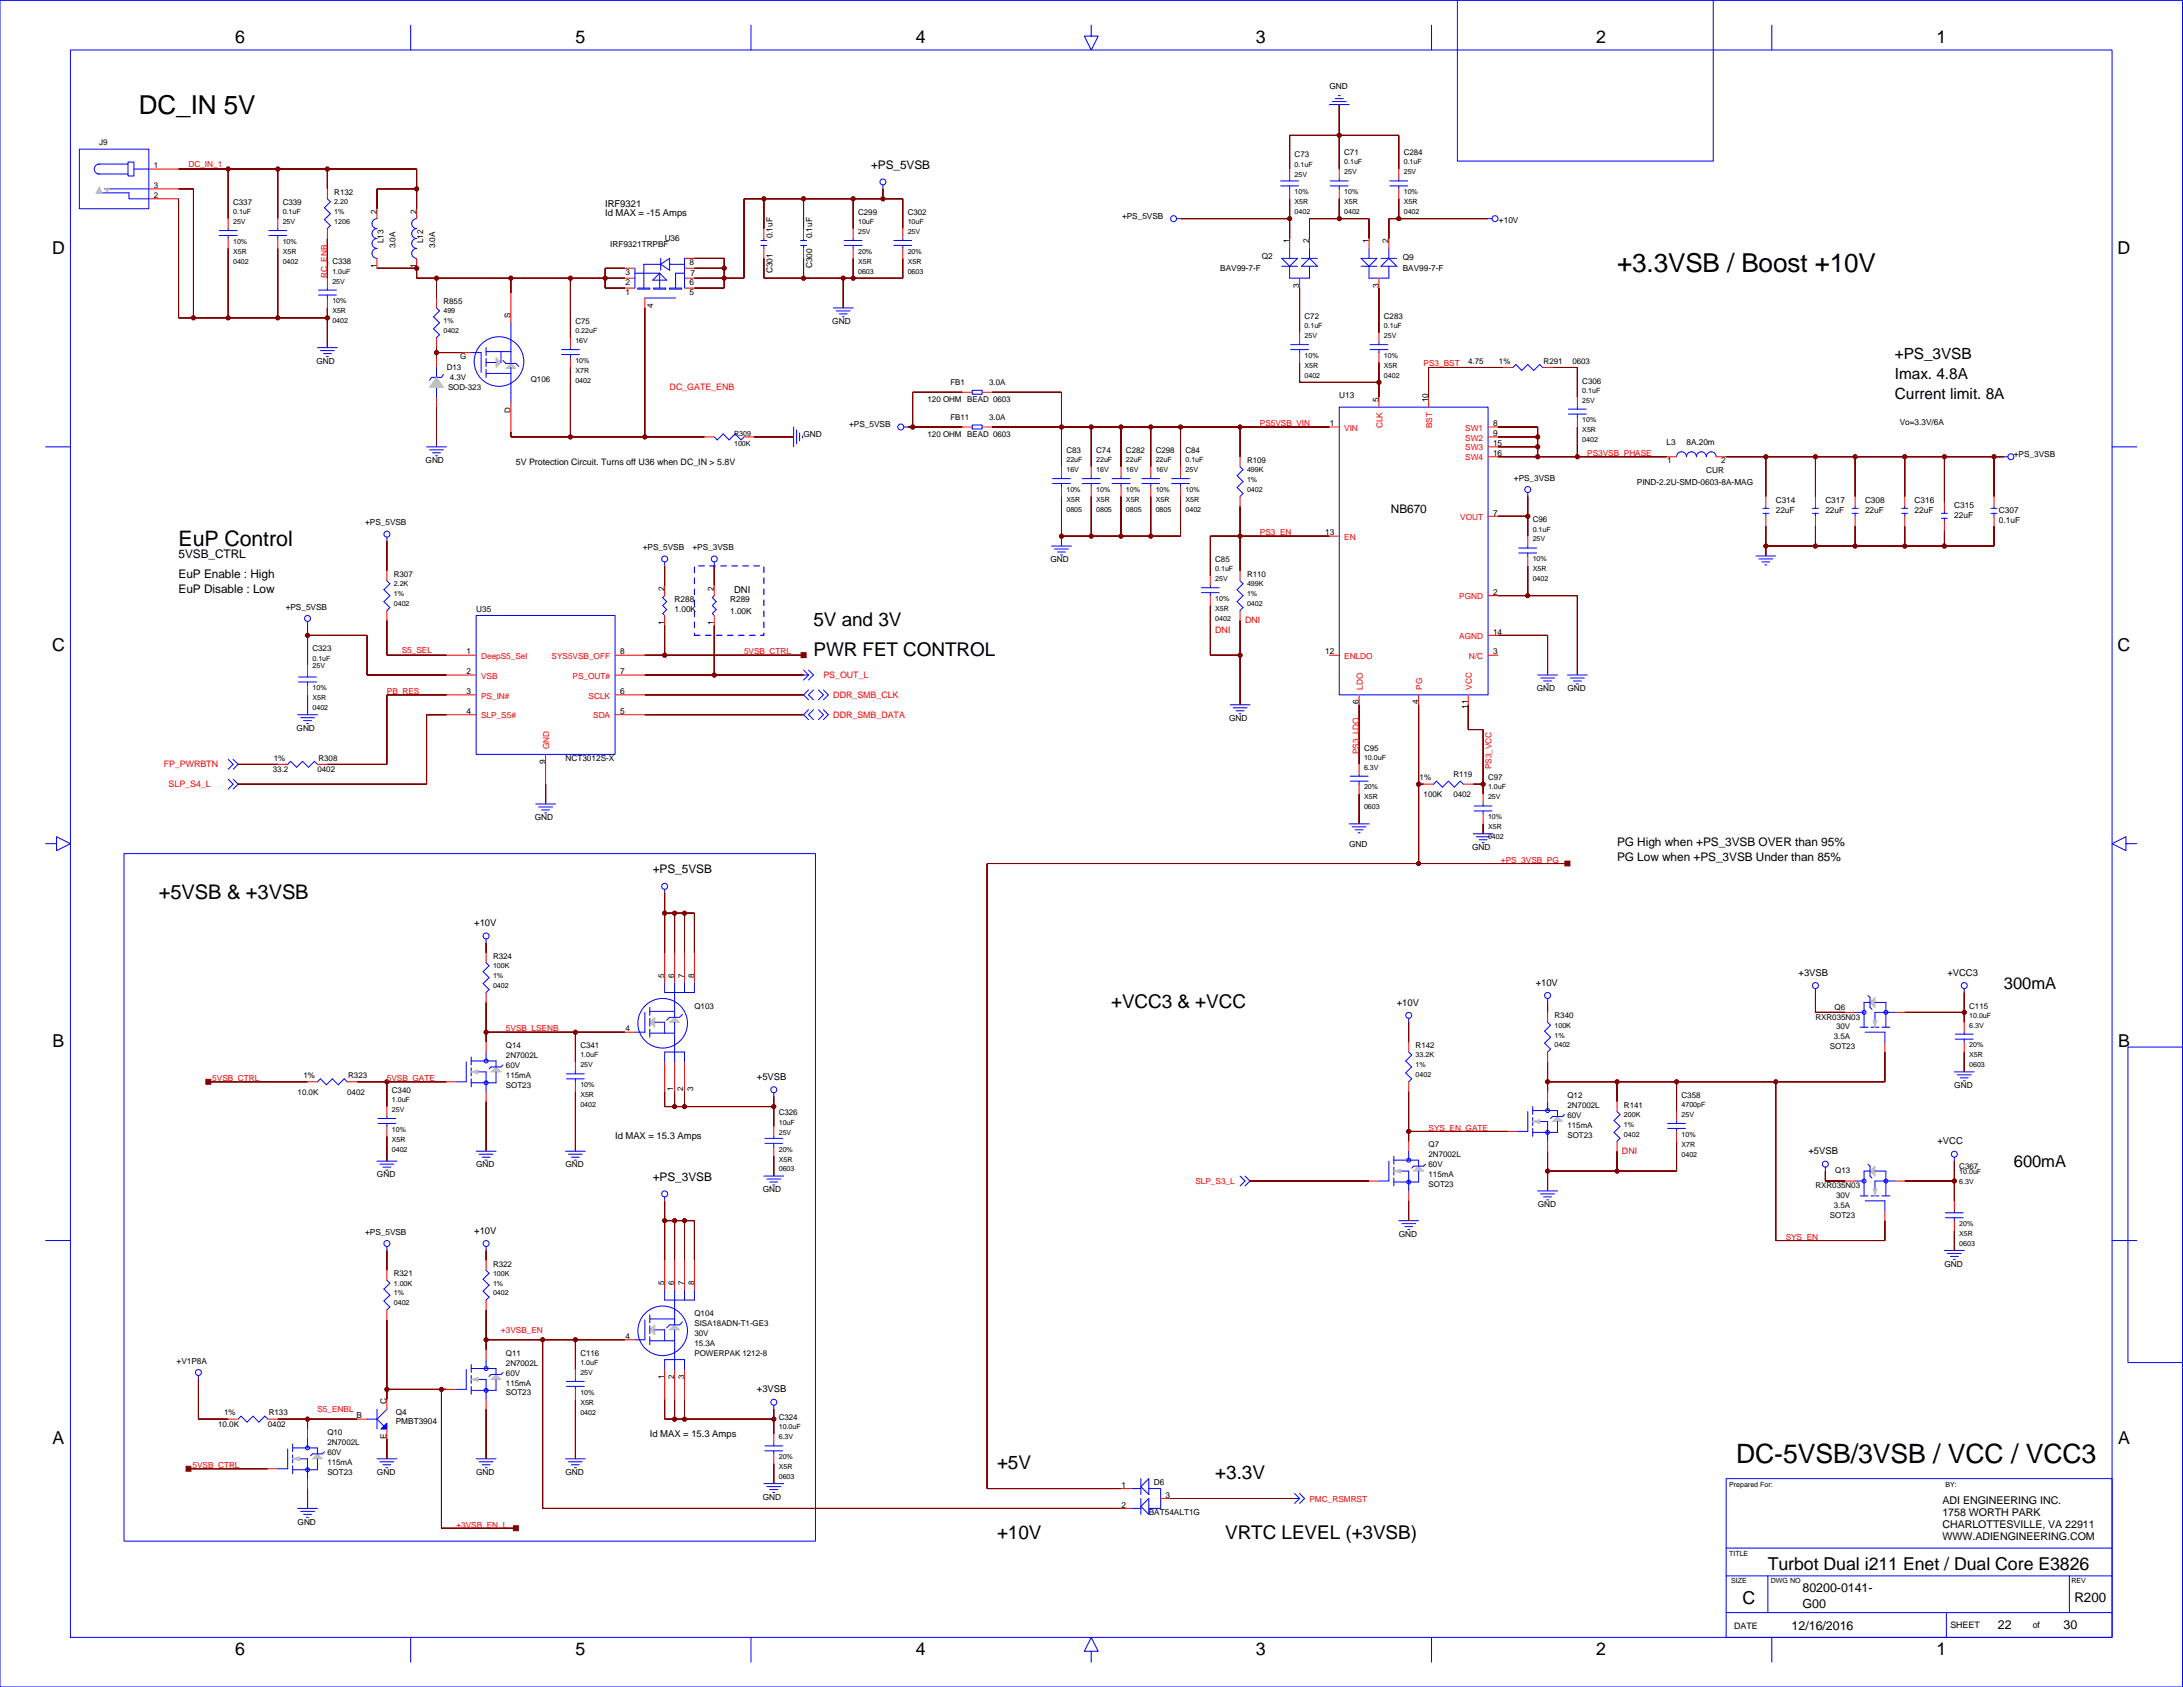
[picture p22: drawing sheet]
<svg xmlns="http://www.w3.org/2000/svg" width="559mm" height="432mm" viewBox="0 0 559 432" stroke-linecap="round" stroke-linejoin="round" font-family="sans-serif">
<defs><g id="words">
<text font-size="6.8" x="444.4" y="374.4">DC-5VSB/3VSB / VCC / VCC3</text>
<g font-size="6.7">
<text x="35.6" y="29.1">DC_IN 5V</text>
<text x="413.9" y="69.7">+3.3VSB / Boost +10V</text>
</g>
<text font-size="5.5" x="45.7" y="139.8">EuP Control</text>
<text font-size="5.2" x="40.6" y="230">+5VSB &amp; +3VSB</text>
<g font-size="4.9">
<text x="208.2" y="160.2">5V and 3V</text>
<text x="208.2" y="167.9">PWR FET CONTROL</text>
<text x="284.4" y="258">+VCC3 &amp; +VCC</text>
<text x="255.2" y="376.1">+5V</text>
<text x="311.1" y="378.6">+3.3V</text>
<text x="255.2" y="393.9">+10V</text>
<text x="313.6" y="393.9">VRTC LEVEL (+3VSB)</text>
</g>
<g font-size="4.6">
<text x="60.2" y="11.1">6</text>
<text x="147.3" y="11.1">5</text>
<text x="234.4" y="11.1">4</text>
<text x="321.5" y="11.1">3</text>
<text x="408.6" y="11.1">2</text>
<text x="495.7" y="11.1">1</text>
<text x="13.4" y="64.9">D</text>
<text x="542.1" y="64.9">D</text>
<text x="13.4" y="166.5">C</text>
<text x="542.1" y="166.5">C</text>
<text x="13.5" y="268.1">B</text>
<text x="542.2" y="268.1">B</text>
<text x="13.5" y="369.7">A</text>
<text x="542.2" y="369.7">A</text>
<text x="452.5" y="401.8">Turbot Dual i211 Enet / Dual Core E3826</text>
<text x="446.1" y="410.6">C</text>
<text x="60.2" y="423.5">6</text>
<text x="147.3" y="423.5">5</text>
<text x="234.4" y="423.5">4</text>
<text x="321.5" y="423.5">3</text>
<text x="408.6" y="423.5">2</text>
<text x="495.7" y="423.5">1</text>
</g>
<g font-size="4.2">
<text x="513" y="253.1">300mA</text>
<text x="515.5" y="298.8">600mA</text>
</g>
<g font-size="3.9">
<text x="485" y="91.9">+PS_3VSB</text>
<text x="485" y="97">Imax. 4.8A</text>
<text x="485" y="102">Current limit. 8A</text>
</g>
<text font-size="3.4" x="531" y="410">R200</text>
<g font-size="3.2">
<text x="461.4" y="407.5">80200-0141-</text>
<text x="461.4" y="411.5">G00</text>
<text x="458.6" y="417.1">12/16/2016</text>
<text x="511.4" y="416.9">22</text>
<text x="528.2" y="417">30</text>
</g>
<g font-size="3">
<text x="223" y="43.3">+PS_5VSB</text>
<text x="356" y="131.4">NB670</text>
<text x="45.7" y="142.9">5VSB_CTRL</text>
<text x="45.7" y="148">EuP Enable : High</text>
<text x="45.7" y="151.8">EuP Disable : Low</text>
<text x="413.9" y="220.3">PG Low when +PS_3VSB Under than 85%</text>
<text x="413.9" y="216.5">PG High when +PS_3VSB OVER than 95%</text>
<text x="167.1" y="223.6">+PS_5VSB</text>
<text x="167.1" y="302.3">+PS_3VSB</text>
</g>
<g font-size="2.7">
<text x="497.2" y="385">ADI ENGINEERING INC.</text>
<text x="497.2" y="388">1758 WORTH PARK</text>
<text x="497.2" y="391.1">CHARLOTTESVILLE, VA 22911</text>
<text x="497.2" y="394.1">WWW.ADIENGINEERING.COM</text>
</g>
<g font-size="2.4">
<text x="154.9" y="52.9">IRF9321</text>
<text x="154.9" y="55.4">Id MAX = -15 Amps</text>
<text x="187.9" y="151.7">DNI</text>
<text x="121.4" y="237.1">+10V</text>
<text x="460.4" y="249.8">+3VSB</text>
<text x="498.5" y="249.8">+VCC3</text>
<text x="357.6" y="257.4">+10V</text>
<text x="393.1" y="252.3">+10V</text>
<text x="193.8" y="276.4">+5VSB</text>
<text x="157.4" y="291.6">Id MAX = 15.3 Amps</text>
<text x="495.9" y="292.9">+VCC</text>
<text x="462.9" y="295.5">+5VSB</text>
<text x="121.4" y="315.8">+10V</text>
<text x="193.8" y="356.4">+3VSB</text>
<text x="166.3" y="367.8">Id MAX = 15.3 Amps</text>
</g>
<g font-size="2.3" fill="#f00">
<text x="171.4" y="99.9">DC_GATE_ENB</text>
<text x="318.7" y="159.6">DNI</text>
<text x="311.1" y="162.1">DNI</text>
<text x="210.8" y="173.5">PS_OUT_L</text>
<text x="213.3" y="178.6">DDR_SMB_CLK</text>
<text x="213.3" y="183.7">DDR_SMB_DATA</text>
<text x="41.9" y="196.4">FP_PWRBTN</text>
<text x="43.2" y="201.5">SLP_S4_L</text>
<text x="415.2" y="295.4">DNI</text>
</g>
<g font-size="2.3">
<text x="132" y="118.9">5V Protection Circuit. Turns off U36 when DC_IN &gt; 5.8V</text>
<text x="443.9" y="417.1">DATE</text>
<text x="499.3" y="416.8">SHEET</text>
<text x="520.3" y="416.8">of</text>
</g>
<g font-size="2.1">
<text x="340.3" y="22.8">GND</text>
<text x="96.4" y="54.7" transform="rotate(-90 96.4 54.7)">2</text>
<text x="106.6" y="54.7" transform="rotate(-90 106.6 54.7)">2</text>
<text x="287.2" y="56">+PS_5VSB</text>
<text x="383.7" y="57.1">+10V</text>
<text x="98.2" y="62.3" transform="rotate(-90 98.2 62.3)">L13</text>
<text x="101.2" y="63.6" transform="rotate(-90 101.2 63.6)">3.0A</text>
<text x="108.4" y="62.3" transform="rotate(-90 108.4 62.3)">L12</text>
<text x="111.4" y="63.6" transform="rotate(-90 111.4 63.6)">3.0A</text>
<text x="156.2" y="63.2">IRF9321TRPBF</text>
<text x="170.1" y="61.7">U36</text>
<text x="197.7" y="61" transform="rotate(-90 197.7 61)">0.1uF</text>
<text x="207.9" y="61" transform="rotate(-90 207.9 61)">0.1uF</text>
<text x="330.1" y="62.3" transform="rotate(-90 330.1 62.3)">1</text>
<text x="335.1" y="62.3" transform="rotate(-90 335.1 62.3)">2</text>
<text x="350.4" y="62.3" transform="rotate(-90 350.4 62.3)">1</text>
<text x="355.4" y="62.3" transform="rotate(-90 355.4 62.3)">2</text>
<text x="96.4" y="68.6" transform="rotate(-90 96.4 68.6)">1</text>
<text x="106.6" y="68.6" transform="rotate(-90 106.6 68.6)">1</text>
<text x="160.1" y="70.3">3</text>
<text x="176.5" y="67.8">8</text>
<text x="176.7" y="70.6">7</text>
<text x="197.7" y="69.9" transform="rotate(-90 197.7 69.9)">C301</text>
<text x="207.9" y="68.7" transform="rotate(-90 207.9 68.7)">C300</text>
<text x="312.3" y="69.3">BAV99-7-F</text>
<text x="323" y="66.3">Q2</text>
<text x="359.1" y="69.3">BAV99-7-F</text>
<text x="359.1" y="66.5">Q9</text>
<text x="160.1" y="75.4">1</text>
<text x="160.1" y="72.8">2</text>
<text x="176.5" y="72.8">6</text>
<text x="176.5" y="75.4">5</text>
<text x="332.6" y="73.6" transform="rotate(-90 332.6 73.6)">3</text>
<text x="352.9" y="73.6" transform="rotate(-90 352.9 73.6)">3</text>
<text x="167.2" y="78.7" transform="rotate(-90 167.2 78.7)">4</text>
<text x="213.1" y="83">GND</text>
<text x="81" y="93.1">GND</text>
<text x="342.8" y="102">U13</text>
<text x="352.9" y="102.9" transform="rotate(-90 352.9 102.9)">5</text>
<text x="365.6" y="102.9" transform="rotate(-90 365.6 102.9)">10</text>
<text x="205.7" y="111.9">GND</text>
<text x="217.4" y="109.4">+PS_5VSB</text>
<text x="340.4" y="109.1">1</text>
<text x="382.2" y="111.6">9</text>
<text x="382.2" y="109.1">8</text>
<text x="426.6" y="113.9">L3</text>
<text x="431.7" y="113.9">8A.20m</text>
<text x="486.3" y="108.8">Vo=3.3V/6A</text>
<text x="108.9" y="118.5">GND</text>
<text x="382.2" y="114.2">15</text>
<text x="382.2" y="116.7">16</text>
<text x="426.7" y="118.5">1</text>
<text x="440.6" y="118.5">2</text>
<text x="515.5" y="117">+PS_3VSB</text>
<text x="387.5" y="123.1">+PS_3VSB</text>
<text x="419" y="124">PIND-2.2U-SMD-0603-8A-MAG</text>
<text x="436.8" y="121">CUR</text>
<text x="382.2" y="132">7</text>
<text x="454.6" y="131.2">22uF</text>
<text x="454.6" y="128.7">C314</text>
<text x="467.3" y="131.2">22uF</text>
<text x="467.3" y="128.7">C317</text>
<text x="477.4" y="131.2">22uF</text>
<text x="477.4" y="128.7">C308</text>
<text x="490.1" y="131.2">22uF</text>
<text x="490.1" y="128.7">C316</text>
<text x="500.3" y="129.9">C315</text>
<text x="511.7" y="131.2">C307</text>
<text x="93.5" y="134.5">+PS_5VSB</text>
<text x="339.2" y="137">13</text>
<text x="500.3" y="132.5">22uF</text>
<text x="511.7" y="133.7">0.1uF</text>
<text x="164.6" y="140.8">+PS_5VSB</text>
<text x="177.3" y="140.8">+PS_3VSB</text>
<text x="268.9" y="143.9">GND</text>
<text x="170.1" y="151.2" transform="rotate(-90 170.1 151.2)">2</text>
<text x="172.7" y="154.1">R288</text>
<text x="182.8" y="151.2" transform="rotate(-90 182.8 151.2)">2</text>
<text x="186.9" y="154.1">R289</text>
<text x="382.2" y="152.3">2</text>
<text x="73.1" y="156.1">+PS_5VSB</text>
<text x="121.9" y="156.6">U35</text>
<text x="170.1" y="160" transform="rotate(-90 170.1 160)">1</text>
<text x="172.7" y="156.6">1.00K</text>
<text x="182.8" y="160" transform="rotate(-90 182.8 160)">1</text>
<text x="186.9" y="157.1">1.00K</text>
<text x="119.5" y="167.5">1</text>
<text x="158.7" y="167.5">8</text>
<text x="339.2" y="167.5">12</text>
<text x="382.2" y="162.4">14</text>
<text x="382.2" y="167.5">3</text>
<text x="119.5" y="172.6">2</text>
<text x="158.7" y="172.6">7</text>
<text x="119.5" y="177.7">3</text>
<text x="158.7" y="177.7">6</text>
<text x="393.4" y="176.9">GND</text>
<text x="401.2" y="176.9">GND</text>
<text x="119.5" y="182.7">4</text>
<text x="158.7" y="182.7">5</text>
<text x="314.6" y="184.5">GND</text>
<text x="347.8" y="180.3" transform="rotate(-90 347.8 180.3)">6</text>
<text x="363.1" y="180.3" transform="rotate(-90 363.1 180.3)">4</text>
<text x="375.8" y="181.5" transform="rotate(-90 375.8 181.5)">11</text>
<text x="75.9" y="187.1">GND</text>
<text x="139.6" y="195.5" transform="rotate(-90 139.6 195.5)">9</text>
<text x="144.7" y="194.7">NCT3012S-X</text>
<text x="136.9" y="209.9">GND</text>
<text x="345.4" y="216.7">GND</text>
<text x="376.9" y="217.5">GND</text>
<text x="500.3" y="278.5">GND</text>
<text x="121.9" y="298.8">GND</text>
<text x="144.7" y="298.8">GND</text>
<text x="96.5" y="301.3">GND</text>
<text x="195.3" y="305.1">GND</text>
<text x="393.6" y="309">GND</text>
<text x="93.5" y="316.1">+PS_5VSB</text>
<text x="358.1" y="316.6">GND</text>
<text x="497.7" y="324.2">GND</text>
<text x="45.2" y="349.1">+V1P8A</text>
<text x="99" y="359.4" transform="rotate(-90 99 359.4)">C</text>
<text x="91.3" y="363">B</text>
<text x="101.3" y="364.6">PMBT3904</text>
<text x="101.3" y="362.3">Q4</text>
<text x="99" y="368.4" transform="rotate(-90 99 368.4)">E</text>
<text x="96.5" y="377.5">GND</text>
<text x="121.9" y="377.5">GND</text>
<text x="144.7" y="377.5">GND</text>
<text x="195.3" y="383.9">GND</text>
<text x="287.1" y="380.8">1</text>
<text x="295.3" y="380.1">D6</text>
<text x="298.4" y="383.4">3</text>
<text x="287.1" y="385.9">2</text>
<text x="294.1" y="387.7">BAT54ALT1G</text>
<text x="76.2" y="390.2">GND</text>
</g>
<g font-size="2.1" fill="#f00">
<text x="48.2" y="42.8">DC_IN_1</text>
<text x="83.7" y="71.2" transform="rotate(-90 83.7 71.2)">RC_ENB</text>
<text x="364.4" y="93.6">PS3_BST</text>
<text x="322.5" y="109.1">PS5VSB_VIN</text>
<text x="344.1" y="110.2">VIN</text>
<text x="353.9" y="109.6" transform="rotate(-90 353.9 109.6)">CLK</text>
<text x="366.6" y="109.6" transform="rotate(-90 366.6 109.6)">BST</text>
<text x="375.1" y="110.2">SW1</text>
<text x="375.1" y="112.8">SW2</text>
<text x="375.1" y="117.8">SW4</text>
<text x="375.1" y="115.3">SW3</text>
<text x="406.3" y="116.7">PS3VSB_PHASE</text>
<text x="322.5" y="137">PS3_EN</text>
<text x="373.8" y="133.1">VOUT</text>
<text x="344.1" y="138.2">EN</text>
<text x="373.6" y="153.4">PGND</text>
<text x="102.8" y="167.2">S5_SEL</text>
<text x="190.5" y="167.5">5VSB_CTRL</text>
<text x="373.6" y="163.6">AGND</text>
<text x="123.2" y="168.6">DeepS5_Sel</text>
<text x="123.2" y="173.7">VSB</text>
<text x="141.2" y="168.6">SYS5VSB_OFF</text>
<text x="146.6" y="173.7">PS_OUT#</text>
<text x="344.1" y="168.6">ENLDO</text>
<text x="376" y="168.6">N/C</text>
<text x="99" y="177.7">PB_RES</text>
<text x="123.2" y="178.8">PS_IN#</text>
<text x="150.7" y="178.8">SCLK</text>
<text x="348.8" y="176.6" transform="rotate(-90 348.8 176.6)">LDO</text>
<text x="364.1" y="176.6" transform="rotate(-90 364.1 176.6)">PG</text>
<text x="376.8" y="176.6" transform="rotate(-90 376.8 176.6)">VCC</text>
<text x="123.2" y="183.9">SLP_S5#</text>
<text x="151.8" y="183.9">SDA</text>
<text x="140.6" y="191.8" transform="rotate(-90 140.6 191.8)">GND</text>
<text x="347.8" y="193.1" transform="rotate(-90 347.8 193.1)">PS3_LDO</text>
<text x="381.8" y="196.9" transform="rotate(-90 381.8 196.9)">PS3_VCC</text>
<text x="384.2" y="220.8">+PS_3VSB_PG</text>
<text x="129.5" y="264">5VSB_LSENB</text>
<text x="54.3" y="276.7">5VSB_CTRL</text>
<text x="99" y="276.7">5VSB_GATE</text>
<text x="365.7" y="289.4">SYS_EN_GATE</text>
<text x="306" y="303.1">SLP_S3_L</text>
<text x="457.1" y="317.3">SYS_EN</text>
<text x="128.2" y="341.2">+3VSB_EN</text>
<text x="81.3" y="361.5">S5_ENBL</text>
<text x="49.3" y="375.7">5VSB_CTRL</text>
<text x="335.2" y="384.3">PMC_RSMRST</text>
<text x="116.8" y="391">+3VSB_EN_L</text>
</g>
<g font-size="2">
<text x="25.4" y="37.2">J9</text>
<text x="331.4" y="40.3">C73</text>
<text x="344.1" y="39.8">C71</text>
<text x="359.3" y="39.8">C284</text>
<text x="39.4" y="43.1">1</text>
<text x="39.4" y="48.1">3</text>
<text x="39.4" y="50.7">2</text>
<text x="59.7" y="52.5">C337</text>
<text x="72.4" y="52.5">C339</text>
<text x="85.6" y="49.9">R132</text>
<text x="219.7" y="55">C299</text>
<text x="232.4" y="55">C302</text>
<text x="85.1" y="67.7">C338</text>
<text x="113.5" y="77.8">R855</text>
<text x="130.7" y="81.4" transform="rotate(-90 130.7 81.4)">S</text>
<text x="147.3" y="82.9">C75</text>
<text x="333.9" y="81.7">C72</text>
<text x="354.2" y="81.7">C283</text>
<text x="114.4" y="94.6">D13</text>
<text x="117.8" y="91.8">G</text>
<text x="375.8" y="93.1">4.75</text>
<text x="383.7" y="93.1">1%</text>
<text x="395.1" y="93.1">R291</text>
<text x="402.5" y="93.1">0603</text>
<text x="114.7" y="99.7">SOD-323</text>
<text x="115.2" y="97.2">4.3V</text>
<text x="135.9" y="97.7">Q106</text>
<text x="243.3" y="98.7">FB1</text>
<text x="253.2" y="98.7">3.0A</text>
<text x="405" y="98.2">C306</text>
<text x="130.7" y="105.7" transform="rotate(-90 130.7 105.7)">D</text>
<text x="237.4" y="103">120 OHM</text>
<text x="243.3" y="107.6">FB11</text>
<text x="247.6" y="103">BEAD 0603</text>
<text x="253.2" y="107.6">3.0A</text>
<text x="237.4" y="111.9">120 OHM</text>
<text x="247.6" y="111.9">BEAD 0603</text>
<text x="273" y="115.9">C83</text>
<text x="280.6" y="115.9">C74</text>
<text x="288.2" y="115.9">C282</text>
<text x="295.8" y="115.9">C298</text>
<text x="303.5" y="115.9">C84</text>
<text x="319.2" y="118.5">R109</text>
<text x="392.3" y="133.7">C96</text>
<text x="311.1" y="143.9">C85</text>
<text x="100.8" y="147.7">R307</text>
<text x="319.2" y="147.7">R110</text>
<text x="80" y="166.7">C323</text>
<text x="69.8" y="197.7">33.2</text>
<text x="70.1" y="194.7">1%</text>
<text x="81.3" y="197.7">0402</text>
<text x="81.5" y="194.7">R308</text>
<text x="349.2" y="192.1">C95</text>
<text x="363.4" y="199.7">1%</text>
<text x="372" y="199">R119</text>
<text x="380.9" y="199.7">C97</text>
<text x="364.4" y="204.1">100K</text>
<text x="372" y="204.1">0402</text>
<text x="126.2" y="245.4">R324</text>
<text x="170" y="250.2" transform="rotate(-90 170 250.2)">5</text>
<text x="172.6" y="250.2" transform="rotate(-90 172.6 250.2)">6</text>
<text x="175.1" y="250.2" transform="rotate(-90 175.1 250.2)">7</text>
<text x="177.7" y="250.2" transform="rotate(-90 177.7 250.2)">8</text>
<text x="160.1" y="264">4</text>
<text x="177.8" y="258.1">Q103</text>
<text x="397.9" y="260.7">R340</text>
<text x="464.7" y="261">RXR035N03</text>
<text x="469.6" y="258.4">Q6</text>
<text x="470" y="263.5">30V</text>
<text x="504.1" y="258.1">C115</text>
<text x="129.5" y="268.3">Q14</text>
<text x="148.6" y="268.3">C341</text>
<text x="362.4" y="268.3">R142</text>
<text x="468.4" y="268.6">SOT23</text>
<text x="469.4" y="266">3.5A</text>
<text x="77.7" y="275.9">1%</text>
<text x="89.1" y="275.9">R323</text>
<text x="129.5" y="270.8">2N7002L</text>
<text x="129.5" y="275.9">115mA</text>
<text x="129.5" y="273.4">60V</text>
<text x="76.2" y="280.2">10.0K</text>
<text x="88.9" y="280.2">0402</text>
<text x="100.3" y="279.7">C340</text>
<text x="129.5" y="278.5">SOT23</text>
<text x="172.3" y="279.3" transform="rotate(-90 172.3 279.3)">1</text>
<text x="174.9" y="279.3" transform="rotate(-90 174.9 279.3)">2</text>
<text x="177.4" y="279.3" transform="rotate(-90 177.4 279.3)">3</text>
<text x="401.2" y="281">Q12</text>
<text x="430.4" y="281">C358</text>
<text x="199.3" y="285.3">C326</text>
<text x="401.2" y="283.5">2N7002L</text>
<text x="401.2" y="286.1">60V</text>
<text x="415.7" y="283.5">R141</text>
<text x="365.7" y="293.7">Q7</text>
<text x="401.2" y="291.2">SOT23</text>
<text x="401.2" y="288.6">115mA</text>
<text x="365.7" y="296.2">2N7002L</text>
<text x="365.7" y="298.8">60V</text>
<text x="501.5" y="299.3">C367</text>
<text x="365.7" y="303.9">SOT23</text>
<text x="365.7" y="301.3">115mA</text>
<text x="464.7" y="304.1">RXR035N03</text>
<text x="469.8" y="300.3">Q13</text>
<text x="468.4" y="311.7">SOT23</text>
<text x="469.4" y="309.2">3.5A</text>
<text x="470" y="306.7">30V</text>
<text x="100.8" y="326.7">R321</text>
<text x="126.2" y="324.2">R322</text>
<text x="170" y="329" transform="rotate(-90 170 329)">5</text>
<text x="172.6" y="329" transform="rotate(-90 172.6 329)">6</text>
<text x="175.1" y="329" transform="rotate(-90 175.1 329)">7</text>
<text x="177.7" y="329" transform="rotate(-90 177.7 329)">8</text>
<text x="177.8" y="336.9">Q104</text>
<text x="177.8" y="339.4">SISA18ADN-T1-GE3</text>
<text x="177.8" y="341.9">30V</text>
<text x="129.5" y="347">Q11</text>
<text x="148.6" y="347">C116</text>
<text x="160.1" y="342.7">4</text>
<text x="177.8" y="347">POWERPAK 1212-8</text>
<text x="177.8" y="344.5">15.3A</text>
<text x="129.5" y="349.6">2N7002L</text>
<text x="129.5" y="352.1">60V</text>
<text x="170" y="352.9" transform="rotate(-90 170 352.9)">1</text>
<text x="172.6" y="352.9" transform="rotate(-90 172.6 352.9)">2</text>
<text x="175.1" y="352.9" transform="rotate(-90 175.1 352.9)">3</text>
<text x="129.5" y="357.2">SOT23</text>
<text x="129.5" y="354.6">115mA</text>
<text x="55.9" y="365.3">10.0K</text>
<text x="57.4" y="362.3">1%</text>
<text x="68.6" y="365.3">0402</text>
<text x="68.8" y="362.3">R133</text>
<text x="199.3" y="363.5">C324</text>
<text x="83.8" y="367.3">Q10</text>
<text x="83.8" y="369.9">2N7002L</text>
<text x="83.8" y="377.5">SOT23</text>
<text x="83.8" y="375">115mA</text>
<text x="83.8" y="372.4">60V</text>
</g>
<g font-size="1.8">
<text x="331.4" y="42.9">0.1uF</text>
<text x="331.4" y="45.4">25V</text>
<text x="344.1" y="42.1">0.1uF</text>
<text x="344.1" y="44.6">25V</text>
<text x="359.3" y="42.1">0.1uF</text>
<text x="359.3" y="44.6">25V</text>
<text x="85.6" y="52.3">2.20</text>
<text x="331.4" y="49.7">10%</text>
<text x="331.4" y="52.3">X5R</text>
<text x="344.1" y="49.7">10%</text>
<text x="344.1" y="52.3">X5R</text>
<text x="359.3" y="49.7">10%</text>
<text x="359.3" y="52.3">X5R</text>
<text x="59.7" y="54.8">0.1uF</text>
<text x="59.7" y="57.3">25V</text>
<text x="72.4" y="54.8">0.1uF</text>
<text x="72.4" y="57.3">25V</text>
<text x="85.6" y="57.3">1206</text>
<text x="85.6" y="54.8">1%</text>
<text x="219.7" y="57.3">10uF</text>
<text x="219.7" y="59.9">25V</text>
<text x="232.4" y="57.3">10uF</text>
<text x="232.4" y="59.9">25V</text>
<text x="331.4" y="54.8">0402</text>
<text x="344.1" y="54.8">0402</text>
<text x="359.3" y="54.8">0402</text>
<text x="59.7" y="62.4">10%</text>
<text x="59.7" y="64.9">X5R</text>
<text x="72.4" y="62.4">10%</text>
<text x="72.4" y="64.9">X5R</text>
<text x="219.7" y="64.9">20%</text>
<text x="232.4" y="64.9">20%</text>
<text x="59.7" y="67.5">0402</text>
<text x="72.4" y="67.5">0402</text>
<text x="85.1" y="70">1.0uF</text>
<text x="219.7" y="70">0603</text>
<text x="219.7" y="67.5">X5R</text>
<text x="232.4" y="70">0603</text>
<text x="232.4" y="67.5">X5R</text>
<text x="85.1" y="72.6">25V</text>
<text x="85.1" y="77.6">10%</text>
<text x="85.1" y="82.7">0402</text>
<text x="85.1" y="80.2">X5R</text>
<text x="113.5" y="80.2">499</text>
<text x="113.5" y="82.7">1%</text>
<text x="333.9" y="84">0.1uF</text>
<text x="354.2" y="84">0.1uF</text>
<text x="113.5" y="85.3">0402</text>
<text x="147.3" y="85.3">0.22uF</text>
<text x="147.3" y="87.8">16V</text>
<text x="333.9" y="86.5">25V</text>
<text x="354.2" y="86.5">25V</text>
<text x="147.3" y="92.9">10%</text>
<text x="147.3" y="95.4">X7R</text>
<text x="333.9" y="91.6">10%</text>
<text x="333.9" y="94.2">X5R</text>
<text x="354.2" y="91.6">10%</text>
<text x="354.2" y="94.2">X5R</text>
<text x="147.3" y="98">0402</text>
<text x="333.9" y="96.7">0402</text>
<text x="354.2" y="96.7">0402</text>
<text x="405" y="100.5">0.1uF</text>
<text x="405" y="103">25V</text>
<text x="187.9" y="111.6">R309</text>
<text x="405" y="113.2">0402</text>
<text x="405" y="108.1">10%</text>
<text x="405" y="110.7">X5R</text>
<text x="187.9" y="114.2">100K</text>
<text x="273" y="118.3">22uF</text>
<text x="280.6" y="118.3">22uF</text>
<text x="288.2" y="118.3">22uF</text>
<text x="295.8" y="118.3">22uF</text>
<text x="303.5" y="118.3">0.1uF</text>
<text x="273" y="120.8">16V</text>
<text x="273" y="125.9">10%</text>
<text x="280.6" y="120.8">16V</text>
<text x="280.6" y="125.9">10%</text>
<text x="288.2" y="120.8">16V</text>
<text x="288.2" y="125.9">10%</text>
<text x="295.8" y="120.8">16V</text>
<text x="295.8" y="125.9">10%</text>
<text x="303.5" y="120.8">25V</text>
<text x="303.5" y="125.9">10%</text>
<text x="319.2" y="120.8">499K</text>
<text x="319.2" y="125.9">0402</text>
<text x="319.2" y="123.4">1%</text>
<text x="273" y="131">0805</text>
<text x="273" y="128.4">X5R</text>
<text x="280.6" y="131">0805</text>
<text x="280.6" y="128.4">X5R</text>
<text x="288.2" y="131">0805</text>
<text x="288.2" y="128.4">X5R</text>
<text x="295.8" y="131">0805</text>
<text x="295.8" y="128.4">X5R</text>
<text x="303.5" y="131">0402</text>
<text x="303.5" y="128.4">X5R</text>
<text x="392.3" y="136.1">0.1uF</text>
<text x="392.3" y="138.6">25V</text>
<text x="392.3" y="143.7">10%</text>
<text x="311.1" y="146.2">0.1uF</text>
<text x="311.1" y="148.7">25V</text>
<text x="392.3" y="148.7">0402</text>
<text x="392.3" y="146.2">X5R</text>
<text x="100.8" y="150">2.2K</text>
<text x="100.8" y="155.1">0402</text>
<text x="100.8" y="152.6">1%</text>
<text x="311.1" y="153.8">10%</text>
<text x="319.2" y="152.6">1%</text>
<text x="319.2" y="155.1">0402</text>
<text x="319.2" y="150">499K</text>
<text x="311.1" y="158.9">0402</text>
<text x="311.1" y="156.4">X5R</text>
<text x="80" y="169.1">0.1uF</text>
<text x="80" y="171.1">25V</text>
<text x="80" y="176.7">10%</text>
<text x="80" y="179.2">X5R</text>
<text x="80" y="181.8">0402</text>
<text x="349.2" y="194.5">10.0uF</text>
<text x="349.2" y="197">6.3V</text>
<text x="349.2" y="202.1">20%</text>
<text x="380.9" y="202.1">1.0uF</text>
<text x="349.2" y="207.2">0603</text>
<text x="349.2" y="204.6">X5R</text>
<text x="380.9" y="204.6">25V</text>
<text x="380.9" y="209.7">10%</text>
<text x="380.9" y="214.8">0402</text>
<text x="380.9" y="212.2">X5R</text>
<text x="126.2" y="247.8">100K</text>
<text x="126.2" y="250.3">1%</text>
<text x="126.2" y="252.9">0402</text>
<text x="397.9" y="263">100K</text>
<text x="504.1" y="260.5">10.0uF</text>
<text x="504.1" y="263">6.3V</text>
<text x="397.9" y="265.6">1%</text>
<text x="397.9" y="268.1">0402</text>
<text x="504.1" y="268.1">20%</text>
<text x="148.6" y="273.2">25V</text>
<text x="148.6" y="270.6">1.0uF</text>
<text x="362.4" y="270.6">33.2K</text>
<text x="362.4" y="275.7">0402</text>
<text x="362.4" y="273.2">1%</text>
<text x="504.1" y="273.2">0603</text>
<text x="504.1" y="270.6">X5R</text>
<text x="148.6" y="278.3">10%</text>
<text x="148.6" y="280.8">X5R</text>
<text x="100.3" y="282.1">1.0uF</text>
<text x="100.3" y="284.6">25V</text>
<text x="148.6" y="283.3">0402</text>
<text x="199.3" y="287.9">10uF</text>
<text x="415.7" y="285.9">200K</text>
<text x="430.4" y="283.3">4700pF</text>
<text x="430.4" y="285.9">25V</text>
<text x="100.3" y="289.7">10%</text>
<text x="100.3" y="292.2">X5R</text>
<text x="199.3" y="290.4">25V</text>
<text x="415.7" y="291">0402</text>
<text x="415.7" y="288.4">1%</text>
<text x="430.4" y="293.5">X7R</text>
<text x="430.4" y="291">10%</text>
<text x="100.3" y="294.8">0402</text>
<text x="199.3" y="299.8">0603</text>
<text x="199.3" y="294.8">20%</text>
<text x="199.3" y="297.3">X5R</text>
<text x="430.4" y="296">0402</text>
<text x="501.5" y="300.6">10.0uF</text>
<text x="501.5" y="303.1">6.3V</text>
<text x="501.5" y="313.8">20%</text>
<text x="501.5" y="316.4">X5R</text>
<text x="501.5" y="318.9">0603</text>
<text x="100.8" y="329">1.00K</text>
<text x="126.2" y="329">1%</text>
<text x="126.2" y="326.5">100K</text>
<text x="100.8" y="331.6">1%</text>
<text x="100.8" y="334.1">0402</text>
<text x="126.2" y="331.6">0402</text>
<text x="148.6" y="349.4">1.0uF</text>
<text x="148.6" y="351.9">25V</text>
<text x="148.6" y="359.5">X5R</text>
<text x="148.6" y="357">10%</text>
<text x="148.6" y="362.1">0402</text>
<text x="199.3" y="365.9">10.0uF</text>
<text x="199.3" y="368.4">6.3V</text>
<text x="199.3" y="373.5">20%</text>
<text x="199.3" y="376">X5R</text>
<text x="199.3" y="378.6">0603</text>
<text x="442.6" y="380.6">Prepared For:</text>
<text x="498" y="380.6">BY:</text>
<text x="442.6" y="398.4">TITLE</text>
<text x="443.1" y="405.2">SIZE</text>
<text x="453.3" y="405.2">DWG NO</text>
<text x="530.2" y="405.2">REV</text>
</g>
</g></defs>
<g fill="none" stroke="#00f" stroke-width=".26">
<path d="M373 -.1v41.3h65.6v-41.2M0 .1h558.7v431.7h-558.7zM18 12.8h522.6v406.3h-522.6zM105.1 6.4v6.4M192.2 6.4v6.4M279.3 6.4v2.8h1.8l-1.8 3.6-1.7-3.6h1.7M366.4 6.4v6.4M453.5 6.4v6.4M20.3 38.2h17.8v15.2h-17.8zM340.3 26.8h5.1M341 26h3.6M341.8 25.2h2"/>
<path d="M342.6 24.5h.5M24.6 49.4h8.4v1.5h5.1M25.1 42h7.7M25.1 44.5h7.7M25.4 42a1.27 1.27 0 0 0-1.3 1.3 1.27 1.27 0 0 0 1.3 1.2M26.7 48.3h11.4M32.8 41.5h1.5v3.5h-1.5zM34.3 43.3h3.8M56.1 59h4.6M58.4 58.5v.5M68.8 59h4.6M71.1 58.5v.5"/>
<path d="M83.8 50.9l.8 .7-1.6 1.6 1.6 1.5-1.6 1.5 1.6 1.5-.8 .8M96.5 56a1.27 1.27 0 0 0-1.3 1.2 1.27 1.27 0 0 0 1.3 1.3 1.27 1.27 0 0 0-1.3 1.3 1.27 1.27 0 0 0 1.3 1.2 1.27 1.27 0 0 0-1.3 1.3 1.27 1.27 0 0 0 1.3 1.3 1.27 1.27 0 0 0-1.3 1.3 1.27 1.27 0 0 0 1.3 1.2M106.7 56a1.27 1.27 0 0 0-1.3 1.2 1.27 1.27 0 0 0 1.3 1.3 1.27 1.27 0 0 0-1.3 1.3 1.27 1.27 0 0 0 1.3 1.2 1.27 1.27 0 0 0-1.3 1.3 1.27 1.27 0 0 0 1.3 1.3 1.27 1.27 0 0 0-1.3 1.3 1.27 1.27 0 0 0 1.3 1.2M226 47.3v1M301.2 56h1M327.8 47.6h4.6M327.8 46.3h4.6M330.1 45.8v.5M330.1 47.6v.7M340.5 47.6h4.6M340.5 46.3h4.6M342.8 45.8v.5"/>
<path d="M342.8 47.6v.7M355.8 47.6h4.5M355.8 46.3h4.5M358.1 45.8v.5M358.1 47.6v.7M380.9 56h1M56.1 60.3h4.6M58.4 60.3v.7M68.8 60.3h4.6M71.1 60.3v.7M81.5 75.5h4.6M81.5 74.2h4.6"/>
<path d="M83.8 73.7v.5M83.8 75.5v.8M111.7 78.8l.8 .8-1.5 1.5 1.5 1.5-1.5 1.6 1.5 1.5-.8 .7M162.5 69.9h6.4M162.5 68.7v5M163.3 73.7h3v.3h-3zM165.1 76.3h7.8M167.1 71.7l1.8-1.8 1.7 1.8zM167.3 73.7h3.1v.3h-3.1zM168.9 69.9v3.8M169.1 67.6l2.3-1.5v3.1zM169.1 67.6h-4.3v6.1"/>
<path d="M169.1 66.1v3.1M171.4 73.7h3.1v.3h-3.1zM171.4 67.6h3.8M175.2 69.9h-2.3v3.8M175.2 66.1v7.6M194.8 62.8h1.5M194.8 61.6h1.5M195.5 61v.6M195.5 62.8v.8M204.9 62.8h1.6M204.9 61.6h1.6M205.7 61v.6"/>
<path d="M205.7 62.8v.8M213.3 78.8h5.1M214.1 79.6h3.5M216.1 62.8h4.6M216.1 61.6h4.6M218.4 61v.6M218.4 62.8v.8M228.8 62.8h4.6M228.8 61.6h4.6M231.1 61v.6M231.1 62.8v.8M328.1 66.1h4.1l-2.1 2.1z"/>
<path d="M328.1 68.2h4.1M330.1 68.2v3h5.1v-3M330.1 63.6v2.5M333.2 66.1h4M333.2 68.2l2-2.1 2 2.1zM335.2 63.6v2.5M348.4 66.1h4.1l-2.1 2.1zM348.4 68.2h4.1M350.4 68.2v3h5.1v-3M350.4 63.6v2.5M353.5 66.1h4.1M355.5 66.1l2.1 2.1h-4.1z"/>
<path d="M355.5 63.6v2.5M81.3 89h5M82 89.7h3.6M82.8 90.5h2M83.5 91.3h.6M111.7 94.1v2.5M111.7 99.1v2.6M113.5 95.8l-.5 .8h-2.5l-.5 .8M120.6 90.2h2.6v5.1M124.4 89v2M124.4 91.8v2M124.4 94.6v2"/>
<path d="M124.4 90h6.4M124.4 95.6h6.4M124.4 92.8h2.6M128.2 90v2.8M128.7 92.3l.8 .7h2.6l.7 .8M130.8 82.6v10.2M130.8 94.1v8.8M143.7 90.8h4.6M143.7 89.5h4.6M146 89v.5M146 90.8v.7M214.8 80.3h2.1"/>
<path d="M215.6 81.1h.5M248.9 99.9h2.5v1h-2.5zM330.4 89.5h4.5M330.4 88.2h4.5M332.7 87.7v.5M332.7 89.5v.7M350.7 89.5h4.6M350.7 88.2h4.6M353 87.7v.5M353 89.5v.7M387.3 94.1l.7-.8 1.5 1.5 1.6-1.5 1.5 1.5 1.5-1.5 .8 .8M11.7 114.4h6.3"/>
<path d="M109.2 114.4h5.1M110 115.1h3.5M110.7 115.9h2.1M111.5 116.7h.5M182.8 111.8l.8 .8 1.5-1.5 1.5 1.5 1.6-1.5 1.5 1.5 .8-.8M203.2 109.3v5.1M203.9 110.1v3.5M204.7 110.8v2M205.4 111.6v.5M231.3 109.3h1.1M248.9 108.8h2.5v1h-2.5zM317.4 119.5l.8 .7-1.5 1.5 1.5 1.6-1.5 1.5 1.5 1.5-.8 .8"/>
<path d="M342.8 104.2h38.1v73.7h-38.1zM401.5 106h4.6M401.5 104.7h4.6M403.8 104.2v.5M403.8 106v.8M429.2 116.9a1.27 1.27 0 0 1 1.2-1.3 1.27 1.27 0 0 1 1.3 1.3 1.27 1.27 0 0 1 1.3-1.3 1.27 1.27 0 0 1 1.2 1.3 1.27 1.27 0 0 1 1.3-1.3 1.27 1.27 0 0 1 1.3 1.3 1.27 1.27 0 0 1 1.3-1.3 1.27 1.27 0 0 1 1.2 1.3M513 116.9h1M540.6 114.4h6.4M99 137.5v1M269.2 139.8h5.1M269.4 123.8h4.6M269.4 122.5h4.6"/>
<path d="M271.7 122v.5M271.7 123.8v.7M277.1 123.8h4.5M277.1 122.5h4.5M279.3 122v.5M279.3 123.8v.7M284.7 123.8h4.5M284.7 122.5h4.5M287 122v.5M287 123.8v.7M292.3 123.8h4.6M292.3 122.5h4.6"/>
<path d="M294.6 122v.5M294.6 123.8v.7M299.9 123.8h4.6M299.9 122.5h4.6M302.2 122v.5M302.2 123.8v.7M391.1 126.1v1M391.1 139.8v.5M451.3 131.4h1.5M451.3 130.1h1.5M452 129.6v.5M452 131.4v.7"/>
<path d="M464 131.4h1.5M464 130.1h1.5M464.7 129.6v.5M464.7 131.4v.7M474.1 131.4h1.5M474.1 130.1h1.5M474.9 129.6v.5M474.9 131.4v.7M486.8 131.4h1.5M486.8 130.1h1.5M487.6 129.6v.5M487.6 131.4v.7"/>
<path d="M497 131.4h1.5M497 132.7h1.5M497.7 130.9v.5M497.7 132.7v.7M509.7 131.4h1.5M509.7 130.1h1.5M510.4 129.6v.5M510.4 131.4v.7M78.7 159.1v1M99 148.7l.8 .7-1.5 1.5 1.5 1.6-1.5 1.5 1.5 1.5-.8 .8M121.9 157.5h35.5v35.6h-35.5zM170.1 152.5l-.5 .5 1 1-1 1 1 1-1 1 .5 .5"/>
<path d="M170.1 143.8v1M182.8 152.5l-.5 .5 1 1-1 1 1 1-1 1 .5 .5M182.8 143.8v1M269.9 140.5h3.6M270.7 141.3h2M271.5 142.1h.5M307.5 151.7h4.6M307.5 150.4h4.6M309.8 149.9v.5M309.8 151.7v.8M317.4 148.7l.8 .7-1.5 1.5 1.5 1.6-1.5 1.5 1.5 1.5-.8 .8M388.8 141.5h4.6"/>
<path d="M388.8 140.3h4.6M391.1 141.5v.8M449.5 142.3h5.1M450.2 143.1h3.6M451 143.8h2M451.8 144.6h.5M76.4 174.6h4.6M76.4 173.3h4.6M78.7 172.8v.5M78.7 174.6v.7M205.7 172.8h1.3M205.7 171.5l1.3 1.3"/>
<path d="M207 176.6l-1.3 1.3 1.3 1.2M207 172.8l-1.3 1.2M207 171.5l1.2 1.3-1.2 1.2M208.2 176.6l-1.2 1.3 1.2 1.2M209.5 176.6l1.3 1.3-1.3 1.2M210.8 176.6l1.2 1.3-1.2 1.2M393.6 172.8h5.1M394.4 173.5h3.5M395.1 174.3h2.1M395.9 175.1h.5M401.2 172.8h5.1M402 173.5h3.5"/>
<path d="M402.8 174.3h2M403.5 175.1h.5M58.4 194.4l1.3 1.2-1.3 1.3M58.4 199.4l1.3 1.3-1.3 1.3M59.7 194.4l1.2 1.2-1.2 1.3M59.7 199.4l1.2 1.3-1.2 1.3M73.6 195.6l.8-.7 1.5 1.5 1.6-1.5 1.5 1.5 1.5-1.5 .8 .7M76.2 182.9h5.1M76.9 183.7h3.6M77.7 184.5h2M78.5 185.2h.5M207 181.7l-1.3 1.2 1.3 1.3"/>
<path d="M208.2 181.7l-1.2 1.2 1.2 1.3M209.5 181.7l1.3 1.2-1.3 1.3M210.8 181.7l1.2 1.2-1.2 1.3M314.9 180.4h5.1M315.7 181.2h3.5M316.4 181.9h2M317.2 182.7h.5M345.6 200h4.6M345.6 198.7h4.6M347.9 198.2v.5M347.9 200v.7M11.7 215.9h2.8v-1.7l3.5 1.7-3.5 1.8v-1.8"/>
<path d="M31.7 218.5h177v176h-177zM137.1 205.8h5.1M137.9 206.6h3.5M138.7 207.3h2M139.4 208.1h.5M345.4 210.9h5M346.1 211.6h3.6M346.9 212.4h2M347.6 213.2h.6M366.9 200.7l.8-.7 1.5 1.5 1.6-1.5 1.5 1.5 1.5-1.5 .8 .7M377.1 213.4h5.1M377.4 207.6h4.5"/>
<path d="M377.4 206.3h4.5M377.9 214.2h3.5M378.6 214.9h2.1M379.4 215.7h.5M379.6 205.8v.5M379.6 207.6v.7M544.2 215.9v-1.7l-3.6 1.7 3.6 1.8v-1.8h2.8M170.1 227.6v1M124.4 240.3v1M124.4 246.4l.8 .8-1.5 1.5 1.5 1.5-1.5 1.6 1.5 1.5-.8 .7M165.1 259.1v5.1h-2.6M166.3 257.8v2.1"/>
<path d="M166.3 258.9h6.4M170.1 251.5v2.5h7.7v-2.5M172.7 251.5v8.9M174.7 259.6l-.7 .8h-2.6l-.8 .8M175.2 251.5v2.5M396.1 255.6v1M464.7 253v1M474.9 259.1h2.3M478.2 254.8l.5 .5v2.5l.5 .6M478.7 256.6h-1.5v6.3M480 256.6h2.7v6.3M485 259.1h-5v2.6"/>
<path d="M502.8 253v1M81.3 276.9l.7-.8 1.5 1.6 1.6-1.6 1.5 1.6 1.5-1.6 .8 .8M119.4 271.8v5.1h-2.6M120.6 270.5v2.1M120.6 273.3v2.1M120.6 276.1v2.1M120.6 271.6h6.4v1.5M121.9 274.4h2.5v5M124.4 269.3v2.3M127 274.4v2.7h-6.4M128.7 272.6l-.5 .5h-2.5l-.5 .5M145 276.1h4.6"/>
<path d="M145 274.9h4.6M147.3 274.4v.5M147.3 276.1v.8M166.3 260.6v2.1M166.3 263.4v2.1M166.3 264.5h6.4M167.6 261.7h2.5v2.8M170.1 271.8v-2.5h5.1v2.5M172.7 261.7v10.1M198.1 279.7v1M360.6 260.6v1.1M360.6 269.3l.8 .7-1.6 1.6 1.6 1.5-1.6 1.5 1.6 1.5-.8 .8"/>
<path d="M396.1 261.7l.8 .7-1.5 1.5 1.5 1.6-1.5 1.5 1.5 1.5-.8 .8M476.1 262.9h2.1M477.4 264.2h5.1v2.5M478.9 262.9h2.1M481.7 262.9h2.1M500.3 274.4h5M500.5 266h4.6M500.5 264.7h4.6M501 275.1h3.6M501.8 275.9h2M502.6 276.6h.5M502.8 264.2v.5"/>
<path d="M502.8 266v.7M558.8 268h-14.1v80.8h14.1M96.5 297.2h5.1M96.8 287.6h4.5M96.8 286.3h4.5M97.3 298h3.5M98 298.7h2.1M98.8 299.5h.5M99 285.8v.5M99 287.6v.7M121.9 294.7h5.1M122.7 295.4h3.5"/>
<path d="M123.4 296.2h2M124.2 297h.5M144.7 294.7h5.1M145.5 295.4h3.6M146.3 296.2h2M147 297h.5M195.8 292.6h4.6M195.8 291.4h4.6M198.1 290.9v.5M198.1 292.6v.8M355.5 297.2v5.1h-2.5M356.8 297h6.3v1.5"/>
<path d="M356.8 295.9v2.1M356.8 298.7v2.1M358.1 299.7h2.5v5.1M360.6 294.7v2.3M363.1 299.7v2.8h-6.3M364.9 298l-.5 .5h-2.5l-.5 .5M391.1 284.5v5.1h-2.6M392.3 283.2v2.1M392.3 286v2.1M392.3 288.8v2.1M392.3 284.3h6.4v1.5M393.6 287.1h2.5v5"/>
<path d="M396.1 282v2.3M398.7 287.1v2.7h-6.4M400.5 285.3l-.5 .5h-2.6l-.5 .5M413.9 284.5l.8 .8-1.5 1.5 1.5 1.5-1.5 1.5 1.5 1.6-.8 .7M426.9 288.8h4.5M426.9 287.6h4.5M429.2 287.1v.5M429.2 288.8v.8M467.3 298.7v1M478.2 298l.5 .5v2.5l.5 .5M478.7 299.7h-1.5v6.4M480 299.7h2.7v6.4"/>
<path d="M500.3 296.2v1M11.7 317.5h6.3M99 319v1.1M124.4 319v1.1M170.1 306.4v1M195.5 301h5.1M196.3 301.8h3.6M197.1 302.5h2M197.8 303.3h.5M317.4 301l1.3 1.3-1.3 1.3M318.7 301l1.3 1.3-1.3 1.3M356.8 301.5v2.1"/>
<path d="M358.1 312.4h5M358.8 313.2h3.6M359.6 314h2M360.3 314.7h.6M393.6 304.8h5.1M394.4 305.6h3.5M395.1 306.4h2.1M395.9 307.1h.5M474.9 302.3h2.3M476.1 306.1h2.1M477.4 307.4h5.1v2.5M478.9 306.1h2.1"/>
<path d="M481.7 306.1h2.1M485 302.3h-5v2.5M498 311.7h4.6M498 310.4h4.6M500.3 309.9v.5M500.3 311.7v.7M540.6 317.5h6.4M99 327.7l.8 .7-1.5 1.6 1.5 1.5-1.5 1.5 1.5 1.5-.8 .8M124.4 325.1l.8 .8-1.5 1.5 1.5 1.6-1.5 1.5 1.5 1.5-.8 .8M165.1 337.8v5.1h-2.6M166.3 336.6v2M166.3 339.4v2"/>
<path d="M166.3 337.6h6.4M170.1 330.2v2.6h7.7v-2.6M172.7 330.2v8.9M174.7 338.3l-.7 .8h-2.6l-.8 .8M175.2 330.2v2.6M497.7 320.1h5.1M498.5 320.8h3.5M499.3 321.6h2M500 322.4h.5M50.8 352.1v1M119.4 350.5v5.1h-2.6M120.6 349.3v2"/>
<path d="M120.6 352.1v2M120.6 354.9v2M120.6 350.3h6.4v1.5M121.9 353.1h2.5v5.1M124.4 348v2.3M127 353.1v2.8h-6.4M128.7 351.3l-.5 .5h-2.5l-.5 .5M145 354.9h4.6M145 353.6h4.6M147.3 353.1v.5M147.3 354.9v.7M166.3 342.2v2"/>
<path d="M166.3 343.2h6.4M167.6 340.4h2.5v2.8M170.1 350.5v-2.5h5.1v2.5M172.7 340.4v10.1M198.1 359.7v1M60.9 363.2l.8-.7 1.5 1.5 1.6-1.5 1.5 1.5 1.5-1.5 .8 .7M73.6 370.9v5h-2.5M74.9 369.6v2M74.9 372.4v2M74.9 375.2v2M74.9 370.6h6.4v1.5M76.2 373.4h2.5v5.1"/>
<path d="M78.7 368.3v2.3M81.3 373.4v2.8h-6.4M83 371.6l-.5 .5h-2.5l-.5 .5M94 363.2h2.5M96.5 360.7v5.1M96.5 363.2l1.8 1.8M96.5 373.4h5.1M97.3 374.2h3.5M98 374.9h2.1M98.8 375.7h.5M99 360.7l-2.5 2.5M121.9 373.4h5.1"/>
<path d="M122.7 374.2h3.5M123.4 374.9h2M124.2 375.7h.5M144.7 373.4h5.1M145.5 374.2h3.6M146.3 374.9h2M147 375.7h.5M195.5 379.7h5.1M195.8 371.4h4.6M195.8 370.1h4.6M198.1 369.6v.5M198.1 371.4v.7"/>
<path d="M292 378.5v4M441.9 378.5h98.7v40.6h-98.7zM76.2 386.1h5.1M76.9 386.9h3.6M77.7 387.6h2M78.5 388.4h.5M196.3 380.5h3.6M197.1 381.3h2M197.8 382h.5M289.5 386.1h2.5M289.5 381h2.5M292 385.6l2.1-2v4z"/>
<path d="M292 380.5l2.1-2v4zM292 383.6v4M294.1 381h3v5.1h-3M331.4 383.6h1.3M331.4 382.3l1.3 1.3M332.7 383.6l-1.3 1.2M332.7 382.3l1.2 1.3-1.2 1.2M441.9 396.2h98.7M105.1 419.1v6.4M192.2 419.1v6.4M366.4 419.1v6.4M441.9 412.8h98.7"/>
<path d="M441.9 403.4h98.7M452.5 403.4v9.4M453.5 419.1v6.4M498.2 412.8v6.3M529.7 403.4v9.4M279.3 422.7h1.8l-1.8-3.6-1.7 3.6h1.7v2.8"/>
<circle cx="226" cy="46.6" r=".76"/>
<circle cx="300.4" cy="56" r=".76"/>
<circle cx="382.7" cy="56" r=".76"/>
<circle cx="127.7" cy="92.5" r="6.3"/>
<circle cx="230.6" cy="109.3" r=".76"/>
<circle cx="514.7" cy="116.9" r=".76"/>
<circle cx="99" cy="136.7" r=".76"/>
<circle cx="391.1" cy="125.3" r=".76"/>
<circle cx="78.7" cy="158.3" r=".76"/>
<circle cx="170.1" cy="143.1" r=".76"/>
<circle cx="182.8" cy="143.1" r=".76"/>
<circle cx="124.4" cy="239.6" r=".76"/>
<circle cx="170.1" cy="226.9" r=".76"/>
<circle cx="360.6" cy="259.9" r=".76"/>
<circle cx="396.1" cy="254.8" r=".76"/>
<circle cx="464.7" cy="252.3" r=".76"/>
<circle cx="477.2" cy="259.1" r=".51"/>
<circle cx="482.7" cy="259.1" r=".51"/>
<circle cx="502.8" cy="252.3" r=".76"/>
<circle cx="124.4" cy="277.1" r=".51"/>
<circle cx="124.4" cy="271.6" r=".51"/>
<circle cx="169.6" cy="261.9" r="6.3"/>
<circle cx="198.1" cy="278.9" r=".76"/>
<circle cx="360.6" cy="297" r=".51"/>
<circle cx="396.1" cy="289.8" r=".51"/>
<circle cx="396.1" cy="284.3" r=".51"/>
<circle cx="467.3" cy="298" r=".76"/>
<circle cx="500.3" cy="295.4" r=".76"/>
<circle cx="99" cy="318.3" r=".76"/>
<circle cx="124.4" cy="318.3" r=".76"/>
<circle cx="170.1" cy="305.6" r=".76"/>
<circle cx="360.6" cy="302.5" r=".51"/>
<circle cx="477.2" cy="302.3" r=".51"/>
<circle cx="482.7" cy="302.3" r=".51"/>
<circle cx="50.8" cy="351.3" r=".76"/>
<circle cx="124.4" cy="355.9" r=".51"/>
<circle cx="124.4" cy="350.3" r=".51"/>
<circle cx="169.6" cy="340.6" r="6.3"/>
<circle cx="198.1" cy="358.9" r=".76"/>
<circle cx="78.7" cy="376.2" r=".51"/>
<circle cx="78.7" cy="370.6" r=".51"/>
</g>
<path d="M177.8 144.8h17.7v17.8h-17.7z" fill="none" stroke="#00f" stroke-width=".3" stroke-dasharray="1.4 1.4"/>
<g fill="none" stroke="#f00" stroke-width=".26">
<path d="M342.8 26.8h.1M38.1 50.9h7.6M38.1 48.3h7.6M38.1 43.3h7.6M58.4 56v2.5M71.1 56v2.5M83.8 48.3v2.6M83.8 58.5v2.5M96.5 53.4v2.6M106.7 53.4v2.6M195.5 58.5v2.5M205.7 58.5v2.5"/>
<path d="M218.4 58.5v2.5M226 48.3h.1M231.1 58.5v2.5M302.2 56h.1M330.1 43.3v2.5M330.1 48.3v2.6M342.8 43.3v2.5M342.8 48.3v2.6M358.1 43.3v2.5M358.1 48.3v2.6M380.9 56h.1M58.4 61v2.6"/>
<path d="M71.1 61v2.6M83.8 71.2v2.5M83.8 76.3v2.5M96.5 66.1v2.6M106.7 66.1v2.6M111.7 76.3v2.5M130.8 75v7.6M160 73.7h2.5M160 71.2h2.5M160 68.7h2.5M165.1 76.3v2.5M175.2 66.1h2.6"/>
<path d="M175.2 73.7h2.6M175.2 71.2h2.6M175.2 68.7h2.6M195.5 63.6v2.5M205.7 63.6v2.5M215.9 78.8h.1M218.4 63.6v2.5M231.1 63.6v2.5M330.1 61v2.6M332.7 71.2v2.5M335.2 61v2.6M350.4 61v2.6"/>
<path d="M353 71.2v2.5M355.5 61v2.6M83.8 89h.1M111.7 86.4v2.6M111.7 91.5v2.6M118.1 90.2h2.5M146 86.4v2.6M146 91.5v2.6M332.7 85.2v2.5M332.7 90.2v2.6M353 85.2v2.5M353 90.2v2.6"/>
<path d="M384.7 94.1h2.6M394.9 94.1h2.5M111.7 114.4h.1M111.7 101.7v2.5M130.8 102.9v7.7M180.3 111.8h2.5M190.5 111.8h2.5M203.2 111.8h.1M232.4 109.3h.1M246.3 109.3h2.6M246.3 100.4h2.6M251.4 109.3h2.5"/>
<path d="M251.4 100.4h2.5M271.7 119.5v2.5M279.3 119.5v2.5M287 119.5v2.5M294.6 119.5v2.5M302.2 119.5v2.5M317.4 116.9v2.6M340.3 109.3h2.5M353 101.7v2.5M365.7 101.7v2.5M380.9 111.8h2.6M380.9 109.3h2.6"/>
<path d="M380.9 116.9h2.6M380.9 114.4h2.6M403.8 101.7v2.5M403.8 106.8v2.5M426.6 116.9h2.6M439.3 116.9h2.6M513 116.9h.1M99 138.5h.1M271.7 139.8h.1M271.7 124.5v2.6M279.3 124.5v2.6M287 124.5v2.6"/>
<path d="M294.6 124.5v2.6M302.2 124.5v2.6M317.4 127.1v2.5M340.3 137.2h2.5M380.9 132.1h2.6M391.1 127.1h.1M391.1 137.2v2.6M452 127.1v2.5M452 132.1v2.6M464.7 127.1v2.5M464.7 132.1v2.6M474.9 127.1v2.5"/>
<path d="M474.9 132.1v2.6M487.6 127.1v2.5M487.6 132.1v2.6M497.7 128.3v2.6M497.7 133.4v2.6M510.4 127.1v2.5M510.4 132.1v2.6M99 146.1v2.6M99 156.3v2.5M170.1 144.8h.1M170.1 149.9v2.6M170.1 157.5v2.6"/>
<path d="M182.8 144.8h.1M182.8 149.9v2.6M182.8 157.5v2.6M309.8 147.4v2.5M309.8 152.5v2.5M317.4 146.1v2.6M317.4 156.3v2.5M380.9 152.5h2.6M391.1 142.3v2.5M452 142.3h.1M78.7 160.1h.1M78.7 170.2v2.6"/>
<path d="M78.7 175.3v2.6M114.3 167.7h7.6M114.3 172.8h7.6M114.3 177.9h7.6M157.4 167.7h7.7M157.4 172.8h7.7M157.4 177.9h7.7M205.7 177.9h.1M205.7 172.8h.1M340.3 167.7h2.5M347.9 177.9v2.5M363.1 177.9v2.5"/>
<path d="M375.8 177.9v2.5M380.9 167.7h2.6M380.9 162.6h2.6M396.1 172.8h.1M403.8 172.8h.1M60.9 195.6h.1M71.1 195.6h2.5M78.7 182.9h.1M81.3 195.6h2.5M114.3 182.9h7.6M139.7 193.1v7.6M157.4 182.9h7.7"/>
<path d="M205.7 182.9h.1M317.4 180.4h.1M347.9 195.6v2.6M60.9 200.7h.1M139.7 205.8h.1M347.9 210.9h.1M347.9 200.7v2.6M364.4 200.7h2.5M374.6 200.7h2.5M379.6 213.4h.1M379.6 203.3v2.5M379.6 208.3v2.6"/>
<path d="M170.1 228.6h.1M124.4 241.3h.1M124.4 243.9v2.5M124.4 254v2.6M170.1 243.9v7.6M172.7 243.9v7.6M175.2 243.9v7.6M177.8 243.9v7.6M396.1 256.6h.1M396.1 259.1v2.6M464.7 254h.1M472.3 259.1h2.6"/>
<path d="M485 259.1h2.6M502.8 254h.1M78.7 276.9h2.6M88.9 276.9h2.5M114.3 276.9h2.5M124.4 266.7v2.6M124.4 279.4v2.6M147.3 271.8v2.6M147.3 276.9v2.5M160 264.2h2.5M170.1 271.8v7.6M172.7 271.8v7.6"/>
<path d="M175.2 271.8v7.6M360.6 261.7h.1M360.6 266.7v2.6M360.6 276.9v2.5M396.1 269.3v2.5M396.1 279.4v2.6M482.5 266.7v2.6M502.8 274.4h.1M502.8 261.7v2.5M502.8 266.7v2.6M99 297.2h.1M99 283.2v2.6"/>
<path d="M99 288.3v2.6M124.4 294.7h.1M147.3 294.7h.1M198.1 280.7h.1M198.1 288.3v2.6M198.1 293.4v2.5M360.6 292.1v2.6M386 289.6h2.5M396.1 292.1v2.6M413.9 282v2.5M413.9 292.1v2.6M429.2 284.5v2.6"/>
<path d="M429.2 289.6v2.5M467.3 299.7h.1M500.3 297.2h.1M170.1 307.4h.1M198.1 301h.1M320 302.3h.1M350.4 302.3h2.6M360.6 312.4h.1M360.6 304.8v2.6M396.1 304.8h.1M472.3 302.3h2.6M482.5 309.9v2.5"/>
<path d="M485 302.3h2.6M500.3 307.4v2.5M500.3 312.4v2.6M99 320.1h.1M99 325.1v2.6M99 335.3v2.5M124.4 320.1h.1M124.4 322.6v2.5M124.4 332.8v2.5M170.1 322.6v7.6M172.7 322.6v7.6M175.2 322.6v7.6"/>
<path d="M177.8 322.6v7.6M500.3 320.1h.1M50.8 353.1h.1M99 358.2v2.5M114.3 355.6h2.5M124.4 345.5v2.5M124.4 358.2v2.5M147.3 350.5v2.6M147.3 355.6v2.6M160 342.9h2.5M170.1 350.5v7.7M172.7 350.5v7.7"/>
<path d="M175.2 350.5v7.7M58.4 363.2h2.5M68.6 363.2h2.5M68.6 375.9h2.5M78.7 365.8v2.5M78.7 378.5v2.5M91.4 363.2h2.6M99 373.4h.1M99 365.8v2.5M124.4 373.4h.1M147.3 373.4h.1M198.1 360.7h.1"/>
<path d="M198.1 379.7h.1M198.1 367v2.6M198.1 372.1v2.6M78.7 386.1h.1M287 381h2.5M287 386.1h2.5M297.1 383.6h2.6M331.4 383.6h.1"/>
</g>
<path d="M98.3 365l.7-.7v1.5h-1.5z" fill-rule="evenodd" fill="#00f" stroke="#00f" stroke-width=".26"/>
<g fill="#800000" stroke="#800000" stroke-width=".26">
<path d="M353 92.8v5.1z" fill-rule="evenodd"/>
<path d="M332.7 92.8v5.1z" fill-rule="evenodd"/>
<path d="M353 97.9v3.8z" fill-rule="evenodd"/>
<path d="M332.7 97.9h20.3z" fill-rule="evenodd"/>
<path d="M317.4 137.2v8.9z" fill-rule="evenodd"/>
<path d="M309.8 137.2v10.2z" fill-rule="evenodd"/>
<path d="M309.8 137.2h7.6z" fill-rule="evenodd"/>
<path d="M317.4 137.2h22.9z" fill-rule="evenodd"/>
<path d="M317.4 129.6v7.6z" fill-rule="evenodd"/>
<path d="M83.8 195.6h15.2z" fill-rule="evenodd"/>
<path d="M99 177.9v17.7z" fill-rule="evenodd"/>
<path d="M99 177.9h15.3z" fill-rule="evenodd"/>
<path d="M342.8 50.9v5.1z" fill-rule="evenodd"/>
<path d="M350.4 56v5z" fill-rule="evenodd"/>
<path d="M342.8 56h7.6z" fill-rule="evenodd"/>
<path d="M335.2 56v5z" fill-rule="evenodd"/>
<path d="M335.2 56h7.6z" fill-rule="evenodd"/>
<path d="M332.7 73.7v11.5z" fill-rule="evenodd"/>
<path d="M50.8 353.1v10.1z" fill-rule="evenodd"/>
<path d="M50.8 363.2h7.6z" fill-rule="evenodd"/>
<path d="M165.1 172.8h17.7z" fill-rule="evenodd"/>
<path d="M182.8 160.1v12.7z" fill-rule="evenodd"/>
<path d="M182.8 172.8h22.9z" fill-rule="evenodd"/>
<path d="M147.3 264.2h12.7z" fill-rule="evenodd"/>
<path d="M147.3 264.2v7.6z" fill-rule="evenodd"/>
<path d="M124.4 264.2h22.9z" fill-rule="evenodd"/>
<path d="M124.4 264.2v2.5z" fill-rule="evenodd"/>
<path d="M124.4 256.6v7.6z" fill-rule="evenodd"/>
<path d="M165.1 177.9h40.6z" fill-rule="evenodd"/>
<path d="M360.6 279.4v10.2z" fill-rule="evenodd"/>
<path d="M360.6 289.6h25.4z" fill-rule="evenodd"/>
<path d="M360.6 289.6v2.5z" fill-rule="evenodd"/>
<path d="M99 276.9v6.3z" fill-rule="evenodd"/>
<path d="M91.4 276.9h7.6z" fill-rule="evenodd"/>
<path d="M99 276.9h15.3z" fill-rule="evenodd"/>
<path d="M170.1 307.4v5z" fill-rule="evenodd"/>
<path d="M177.8 312.4v10.2z" fill-rule="evenodd"/>
<path d="M175.2 312.4h2.6z" fill-rule="evenodd"/>
<path d="M175.2 312.4v10.2z" fill-rule="evenodd"/>
<path d="M172.7 312.4h2.5z" fill-rule="evenodd"/>
<path d="M172.7 312.4v10.2z" fill-rule="evenodd"/>
<path d="M170.1 312.4h2.6z" fill-rule="evenodd"/>
<path d="M170.1 312.4v10.2z" fill-rule="evenodd"/>
<path d="M391.1 127.1v5z" fill-rule="evenodd"/>
<path d="M383.5 132.1h7.6z" fill-rule="evenodd"/>
<path d="M391.1 132.1v5.1z" fill-rule="evenodd"/>
<path d="M464.7 116.9v10.2z" fill-rule="evenodd"/>
<path d="M441.9 116.9h10.1z" fill-rule="evenodd"/>
<path d="M452 116.9v10.2z" fill-rule="evenodd"/>
<path d="M452 116.9h12.7z" fill-rule="evenodd"/>
<path d="M464.7 116.9h10.2z" fill-rule="evenodd"/>
<path d="M474.9 116.9v10.2z" fill-rule="evenodd"/>
<path d="M474.9 116.9h12.7z" fill-rule="evenodd"/>
<path d="M487.6 116.9v10.2z" fill-rule="evenodd"/>
<path d="M487.6 116.9h10.1z" fill-rule="evenodd"/>
<path d="M497.7 116.9v11.4z" fill-rule="evenodd"/>
<path d="M497.7 116.9h12.7z" fill-rule="evenodd"/>
<path d="M510.4 116.9v10.2z" fill-rule="evenodd"/>
<path d="M510.4 116.9h2.6z" fill-rule="evenodd"/>
<path d="M182.8 144.8v5.1z" fill-rule="evenodd"/>
<path d="M78.7 162.6v7.6z" fill-rule="evenodd"/>
<path d="M94 172.8h20.3z" fill-rule="evenodd"/>
<path d="M78.7 160.1v2.5z" fill-rule="evenodd"/>
<path d="M94 162.6v10.2z" fill-rule="evenodd"/>
<path d="M78.7 162.6h15.3z" fill-rule="evenodd"/>
<path d="M99 138.5v7.6z" fill-rule="evenodd"/>
<path d="M330.1 50.9v5.1z" fill-rule="evenodd"/>
<path d="M302.2 56h27.9z" fill-rule="evenodd"/>
<path d="M330.1 56v5z" fill-rule="evenodd"/>
<path d="M233.6 109.3h12.7z" fill-rule="evenodd"/>
<path d="M232.4 109.3h1.2z" fill-rule="evenodd"/>
<path d="M233.6 100.4v8.9z" fill-rule="evenodd"/>
<path d="M233.6 100.4h12.7z" fill-rule="evenodd"/>
<path d="M99 320.1v5z" fill-rule="evenodd"/>
<path d="M170.1 228.6v5.1z" fill-rule="evenodd"/>
<path d="M177.8 233.7v10.2z" fill-rule="evenodd"/>
<path d="M175.2 233.7h2.6z" fill-rule="evenodd"/>
<path d="M175.2 233.7v10.2z" fill-rule="evenodd"/>
<path d="M172.7 233.7h2.5z" fill-rule="evenodd"/>
<path d="M172.7 233.7v10.2z" fill-rule="evenodd"/>
<path d="M170.1 233.7h2.6z" fill-rule="evenodd"/>
<path d="M170.1 233.7v10.2z" fill-rule="evenodd"/>
<path d="M170.1 144.8v5.1z" fill-rule="evenodd"/>
<path d="M358.1 50.9v5.1z" fill-rule="evenodd"/>
<path d="M355.5 56v5z" fill-rule="evenodd"/>
<path d="M355.5 56h2.6z" fill-rule="evenodd"/>
<path d="M358.1 56h22.8z" fill-rule="evenodd"/>
<path d="M360.6 261.7v5z" fill-rule="evenodd"/>
<path d="M124.4 320.1v2.5z" fill-rule="evenodd"/>
<path d="M124.4 241.3v2.6z" fill-rule="evenodd"/>
<path d="M396.1 256.6v2.5z" fill-rule="evenodd"/>
<path d="M353 73.7v11.5z" fill-rule="evenodd"/>
<path d="M365.7 94.1h19z" fill-rule="evenodd"/>
<path d="M365.7 94.1v7.6z" fill-rule="evenodd"/>
<path d="M299.7 383.6h31.7z" fill-rule="evenodd"/>
<path d="M377.1 200.7h2.5z" fill-rule="evenodd"/>
<path d="M375.8 186.7h3.8z" fill-rule="evenodd"/>
<path d="M379.6 186.7v14z" fill-rule="evenodd"/>
<path d="M375.8 180.4v6.3z" fill-rule="evenodd"/>
<path d="M379.6 200.7v2.6z" fill-rule="evenodd"/>
<path d="M60.9 195.6h10.2z" fill-rule="evenodd"/>
<path d="M320 302.3h30.4z" fill-rule="evenodd"/>
<path d="M99 158.8v8.9z" fill-rule="evenodd"/>
<path d="M99 167.7h15.3z" fill-rule="evenodd"/>
<path d="M138.9 386.1h148.1z" fill-rule="evenodd"/>
<path d="M147.3 342.9h12.7z" fill-rule="evenodd"/>
<path d="M147.3 342.9v7.6z" fill-rule="evenodd"/>
<path d="M138.9 342.9h8.4z" fill-rule="evenodd"/>
<path d="M124.4 342.9h14.5z" fill-rule="evenodd"/>
<path d="M124.4 342.9v2.6z" fill-rule="evenodd"/>
<path d="M124.4 335.3v7.6z" fill-rule="evenodd"/>
<path d="M138.9 342.9v43.2z" fill-rule="evenodd"/>
<path d="M109.2 182.9v17.8z" fill-rule="evenodd"/>
<path d="M109.2 182.9h5.1z" fill-rule="evenodd"/>
<path d="M60.9 200.7h48.3z" fill-rule="evenodd"/>
<path d="M363.1 200.7h1.3z" fill-rule="evenodd"/>
<path d="M252.7 381h34.3z" fill-rule="evenodd"/>
<path d="M252.7 221v160z" fill-rule="evenodd"/>
<path d="M363.1 221h38.1z" fill-rule="evenodd"/>
<path d="M363.1 200.7v20.3z" fill-rule="evenodd"/>
<path d="M363.1 180.4v20.3z" fill-rule="evenodd"/>
<path d="M252.7 221h110.4z" fill-rule="evenodd"/>
<path d="M400.6 220.4h1.3v1.3h-1.3z" fill-rule="evenodd"/>
<path d="M113 355.6h1.3z" fill-rule="evenodd"/>
<path d="M99 355.6h14z" fill-rule="evenodd"/>
<path d="M99 355.6v2.6z" fill-rule="evenodd"/>
<path d="M99 337.8v17.8z" fill-rule="evenodd"/>
<path d="M113 355.6v35.6z" fill-rule="evenodd"/>
<path d="M113 391.2h19.1z" fill-rule="evenodd"/>
<path d="M131.4 390.5h1.3v1.3h-1.3z" fill-rule="evenodd"/>
<path d="M165.1 182.9h40.6z" fill-rule="evenodd"/>
<path d="M403.8 109.3v7.6z" fill-rule="evenodd"/>
<path d="M403.8 116.9h22.8z" fill-rule="evenodd"/>
<path d="M383.5 116.9h10.1z" fill-rule="evenodd"/>
<path d="M383.5 109.3h10.1z" fill-rule="evenodd"/>
<path d="M393.6 109.3v2.5z" fill-rule="evenodd"/>
<path d="M383.5 111.8h10.1z" fill-rule="evenodd"/>
<path d="M393.6 111.8v2.6z" fill-rule="evenodd"/>
<path d="M383.5 114.4h10.1z" fill-rule="evenodd"/>
<path d="M393.6 114.4v2.5z" fill-rule="evenodd"/>
<path d="M393.6 116.9h10.2z" fill-rule="evenodd"/>
<path d="M397.4 94.1h6.4z" fill-rule="evenodd"/>
<path d="M403.8 94.1v7.6z" fill-rule="evenodd"/>
<path d="M45.7 43.3h12.7z" fill-rule="evenodd"/>
<path d="M58.4 43.3v12.7z" fill-rule="evenodd"/>
<path d="M71.1 43.3v12.7z" fill-rule="evenodd"/>
<path d="M106.7 48.3v5.1z" fill-rule="evenodd"/>
<path d="M83.8 43.3v5z" fill-rule="evenodd"/>
<path d="M96.5 48.3h10.2z" fill-rule="evenodd"/>
<path d="M106.7 43.3v5z" fill-rule="evenodd"/>
<path d="M83.8 43.3h22.9z" fill-rule="evenodd"/>
<path d="M71.1 43.3h12.7z" fill-rule="evenodd"/>
<path d="M58.4 43.3h12.7z" fill-rule="evenodd"/>
<path d="M96.5 48.3v5.1z" fill-rule="evenodd"/>
<path d="M347.9 180.4v15.2z" fill-rule="evenodd"/>
<path d="M165.1 167.7h5z" fill-rule="evenodd"/>
<path d="M170.1 160.1v7.6z" fill-rule="evenodd"/>
<path d="M170.1 167.7h35.6z" fill-rule="evenodd"/>
<path d="M205.1 167.1h1.2v1.2h-1.2z" fill-rule="evenodd"/>
<path d="M53.3 276.9h25.4z" fill-rule="evenodd"/>
<path d="M52.7 276.3h1.3v1.2h-1.3z" fill-rule="evenodd"/>
<path d="M48.2 375.9h20.4z" fill-rule="evenodd"/>
<path d="M47.6 375.3h1.3v1.3h-1.3z" fill-rule="evenodd"/>
<path d="M83.8 61v10.2z" fill-rule="evenodd"/>
<path d="M71.1 363.2h7.6z" fill-rule="evenodd"/>
<path d="M78.7 363.2v2.6z" fill-rule="evenodd"/>
<path d="M78.7 363.2h12.7z" fill-rule="evenodd"/>
<path d="M253.9 109.3h17.8z" fill-rule="evenodd"/>
<path d="M317.4 109.3v7.6z" fill-rule="evenodd"/>
<path d="M302.2 109.3v10.2z" fill-rule="evenodd"/>
<path d="M294.6 109.3v10.2z" fill-rule="evenodd"/>
<path d="M287 109.3v10.2z" fill-rule="evenodd"/>
<path d="M279.3 109.3v10.2z" fill-rule="evenodd"/>
<path d="M271.7 109.3v10.2z" fill-rule="evenodd"/>
<path d="M271.7 100.4v8.9z" fill-rule="evenodd"/>
<path d="M271.7 109.3h7.6z" fill-rule="evenodd"/>
<path d="M279.3 109.3h7.7z" fill-rule="evenodd"/>
<path d="M287 109.3h7.6z" fill-rule="evenodd"/>
<path d="M294.6 109.3h7.6z" fill-rule="evenodd"/>
<path d="M302.2 109.3h15.2z" fill-rule="evenodd"/>
<path d="M317.4 109.3h22.9z" fill-rule="evenodd"/>
<path d="M253.9 100.4h17.8z" fill-rule="evenodd"/>
<path d="M302.2 127.1v10.1z" fill-rule="evenodd"/>
<path d="M294.6 137.2h7.6z" fill-rule="evenodd"/>
<path d="M271.7 127.1v10.1z" fill-rule="evenodd"/>
<path d="M279.3 127.1v10.1z" fill-rule="evenodd"/>
<path d="M287 127.1v10.1z" fill-rule="evenodd"/>
<path d="M294.6 127.1v10.1z" fill-rule="evenodd"/>
<path d="M287 137.2h7.6z" fill-rule="evenodd"/>
<path d="M279.3 137.2h7.7z" fill-rule="evenodd"/>
<path d="M271.7 137.2h7.6z" fill-rule="evenodd"/>
<path d="M271.7 137.2v2.6z" fill-rule="evenodd"/>
<path d="M502.8 269.3v5.1z" fill-rule="evenodd"/>
<path d="M500.3 315v5.1z" fill-rule="evenodd"/>
<path d="M429.2 292.1v7.6z" fill-rule="evenodd"/>
<path d="M413.9 299.7h15.3z" fill-rule="evenodd"/>
<path d="M413.9 294.7v5z" fill-rule="evenodd"/>
<path d="M396.1 299.7h17.8z" fill-rule="evenodd"/>
<path d="M396.1 299.7v5.1z" fill-rule="evenodd"/>
<path d="M396.1 294.7v5z" fill-rule="evenodd"/>
<path d="M360.6 307.4v5z" fill-rule="evenodd"/>
<path d="M231.1 66.1v5.1z" fill-rule="evenodd"/>
<path d="M218.4 71.2h12.7z" fill-rule="evenodd"/>
<path d="M195.5 66.1v5.1z" fill-rule="evenodd"/>
<path d="M195.5 71.2h10.2z" fill-rule="evenodd"/>
<path d="M205.7 66.1v5.1z" fill-rule="evenodd"/>
<path d="M218.4 66.1v5.1z" fill-rule="evenodd"/>
<path d="M215.9 71.2v7.6z" fill-rule="evenodd"/>
<path d="M215.9 71.2h2.5z" fill-rule="evenodd"/>
<path d="M205.7 71.2h10.2z" fill-rule="evenodd"/>
<path d="M83.8 78.8v2.6z" fill-rule="evenodd"/>
<path d="M49.5 48.3v33.1z" fill-rule="evenodd"/>
<path d="M45.7 48.3h3.8z" fill-rule="evenodd"/>
<path d="M58.4 63.6v17.8z" fill-rule="evenodd"/>
<path d="M71.1 63.6v17.8z" fill-rule="evenodd"/>
<path d="M83.8 81.4v7.6z" fill-rule="evenodd"/>
<path d="M45.7 81.4h3.8z" fill-rule="evenodd"/>
<path d="M71.1 81.4h12.7z" fill-rule="evenodd"/>
<path d="M58.4 81.4h12.7z" fill-rule="evenodd"/>
<path d="M49.5 81.4h8.9z" fill-rule="evenodd"/>
<path d="M45.7 50.9v30.5z" fill-rule="evenodd"/>
<path d="M139.7 200.7v5.1z" fill-rule="evenodd"/>
<path d="M78.7 177.9v5z" fill-rule="evenodd"/>
<path d="M358.1 34.6v8.7z" fill-rule="evenodd"/>
<path d="M342.8 34.6h15.3z" fill-rule="evenodd"/>
<path d="M342.8 34.6v8.7z" fill-rule="evenodd"/>
<path d="M342.8 26.8v7.8z" fill-rule="evenodd"/>
<path d="M330.1 34.6h12.7z" fill-rule="evenodd"/>
<path d="M330.1 34.6v8.7z" fill-rule="evenodd"/>
<path d="M347.9 203.3v7.6z" fill-rule="evenodd"/>
<path d="M383.5 162.6h12.6z" fill-rule="evenodd"/>
<path d="M396.1 162.6v10.2z" fill-rule="evenodd"/>
<path d="M317.4 158.8v8.9z" fill-rule="evenodd"/>
<path d="M309.8 155v12.7z" fill-rule="evenodd"/>
<path d="M309.8 167.7h7.6z" fill-rule="evenodd"/>
<path d="M317.4 167.7v12.7z" fill-rule="evenodd"/>
<path d="M403.8 152.5v20.3z" fill-rule="evenodd"/>
<path d="M391.1 152.5h12.7z" fill-rule="evenodd"/>
<path d="M391.1 144.8v7.7z" fill-rule="evenodd"/>
<path d="M383.5 152.5h7.6z" fill-rule="evenodd"/>
<path d="M198.1 374.7v5z" fill-rule="evenodd"/>
<path d="M124.4 360.7v12.7z" fill-rule="evenodd"/>
<path d="M147.3 358.2v15.2z" fill-rule="evenodd"/>
<path d="M99 368.3v5.1z" fill-rule="evenodd"/>
<path d="M124.4 282v12.7z" fill-rule="evenodd"/>
<path d="M147.3 279.4v15.3z" fill-rule="evenodd"/>
<path d="M99 290.9v6.3z" fill-rule="evenodd"/>
<path d="M198.1 295.9v5.1z" fill-rule="evenodd"/>
<path d="M78.7 381v5.1z" fill-rule="evenodd"/>
<path d="M464.7 134.7v5.1z" fill-rule="evenodd"/>
<path d="M452 139.8v2.5z" fill-rule="evenodd"/>
<path d="M510.4 134.7v5.1z" fill-rule="evenodd"/>
<path d="M497.7 139.8h12.7z" fill-rule="evenodd"/>
<path d="M497.7 136v3.8z" fill-rule="evenodd"/>
<path d="M487.6 139.8h10.1z" fill-rule="evenodd"/>
<path d="M487.6 134.7v5.1z" fill-rule="evenodd"/>
<path d="M474.9 139.8h12.7z" fill-rule="evenodd"/>
<path d="M474.9 134.7v5.1z" fill-rule="evenodd"/>
<path d="M464.7 139.8h10.2z" fill-rule="evenodd"/>
<path d="M452 139.8h12.7z" fill-rule="evenodd"/>
<path d="M452 134.7v5.1z" fill-rule="evenodd"/>
<path d="M379.6 210.9v2.5z" fill-rule="evenodd"/>
<path d="M193 111.8h10.2z" fill-rule="evenodd"/>
<path d="M198.1 283.2v5.1z" fill-rule="evenodd"/>
<path d="M198.1 280.7v2.5z" fill-rule="evenodd"/>
<path d="M170.1 279.4v3.8z" fill-rule="evenodd"/>
<path d="M170.1 283.2h2.6z" fill-rule="evenodd"/>
<path d="M172.7 279.4v3.8z" fill-rule="evenodd"/>
<path d="M172.7 283.2h2.5z" fill-rule="evenodd"/>
<path d="M175.2 279.4v3.8z" fill-rule="evenodd"/>
<path d="M175.2 283.2h22.9z" fill-rule="evenodd"/>
<path d="M467.3 302.3h5z" fill-rule="evenodd"/>
<path d="M467.3 299.7v2.6z" fill-rule="evenodd"/>
<path d="M500.3 302.3v5.1z" fill-rule="evenodd"/>
<path d="M500.3 297.2v5.1z" fill-rule="evenodd"/>
<path d="M487.6 302.3h12.7z" fill-rule="evenodd"/>
<path d="M502.8 254v5.1z" fill-rule="evenodd"/>
<path d="M502.8 259.1v2.6z" fill-rule="evenodd"/>
<path d="M487.6 259.1h15.2z" fill-rule="evenodd"/>
<path d="M198.1 363.2v3.8z" fill-rule="evenodd"/>
<path d="M170.1 358.2v5z" fill-rule="evenodd"/>
<path d="M170.1 363.2h2.6z" fill-rule="evenodd"/>
<path d="M172.7 358.2v5z" fill-rule="evenodd"/>
<path d="M172.7 363.2h2.5z" fill-rule="evenodd"/>
<path d="M198.1 360.7v2.5z" fill-rule="evenodd"/>
<path d="M175.2 363.2h22.9z" fill-rule="evenodd"/>
<path d="M175.2 358.2v5z" fill-rule="evenodd"/>
<path d="M464.7 254v5.1z" fill-rule="evenodd"/>
<path d="M464.7 259.1h7.6z" fill-rule="evenodd"/>
<path d="M413.9 276.9v5.1z" fill-rule="evenodd"/>
<path d="M429.2 276.9v7.6z" fill-rule="evenodd"/>
<path d="M396.1 271.8v5.1z" fill-rule="evenodd"/>
<path d="M396.1 276.9v2.5z" fill-rule="evenodd"/>
<path d="M396.1 276.9h17.8z" fill-rule="evenodd"/>
<path d="M413.9 276.9h15.3z" fill-rule="evenodd"/>
<path d="M429.2 276.9h25.4z" fill-rule="evenodd"/>
<path d="M454.6 276.9h27.9z" fill-rule="evenodd"/>
<path d="M454.6 276.9v40.6z" fill-rule="evenodd"/>
<path d="M454.6 317.5h27.9z" fill-rule="evenodd"/>
<path d="M482.5 312.4v5.1z" fill-rule="evenodd"/>
<path d="M482.5 269.3v7.6z" fill-rule="evenodd"/>
<path d="M177.8 73.7h7.6z" fill-rule="evenodd"/>
<path d="M177.8 68.7h7.6z" fill-rule="evenodd"/>
<path d="M185.4 68.7v2.5z" fill-rule="evenodd"/>
<path d="M177.8 71.2h7.6z" fill-rule="evenodd"/>
<path d="M177.8 66.1h7.6z" fill-rule="evenodd"/>
<path d="M185.4 66.1v2.6z" fill-rule="evenodd"/>
<path d="M195.5 50.9v7.6z" fill-rule="evenodd"/>
<path d="M205.7 50.9v7.6z" fill-rule="evenodd"/>
<path d="M218.4 50.9v7.6z" fill-rule="evenodd"/>
<path d="M231.1 50.9v7.6z" fill-rule="evenodd"/>
<path d="M226 50.9h5.1z" fill-rule="evenodd"/>
<path d="M226 48.3v2.6z" fill-rule="evenodd"/>
<path d="M218.4 50.9h7.6z" fill-rule="evenodd"/>
<path d="M205.7 50.9h12.7z" fill-rule="evenodd"/>
<path d="M195.5 50.9h10.2z" fill-rule="evenodd"/>
<path d="M190.5 50.9h5z" fill-rule="evenodd"/>
<path d="M190.5 50.9v20.3z" fill-rule="evenodd"/>
<path d="M185.4 71.2h5.1z" fill-rule="evenodd"/>
<path d="M185.4 71.2v2.5z" fill-rule="evenodd"/>
<path d="M111.7 104.2v10.2z" fill-rule="evenodd"/>
<path d="M111.7 90.2h6.4z" fill-rule="evenodd"/>
<path d="M111.7 90.2v1.3z" fill-rule="evenodd"/>
<path d="M111.7 89v1.2z" fill-rule="evenodd"/>
<path d="M146 71.2v15.2z" fill-rule="evenodd"/>
<path d="M130.8 71.2h15.2z" fill-rule="evenodd"/>
<path d="M130.8 71.2v3.8z" fill-rule="evenodd"/>
<path d="M111.7 71.2v5.1z" fill-rule="evenodd"/>
<path d="M96.5 68.7h10.2z" fill-rule="evenodd"/>
<path d="M106.7 68.7v2.5z" fill-rule="evenodd"/>
<path d="M106.7 71.2h5z" fill-rule="evenodd"/>
<path d="M111.7 71.2h19.1z" fill-rule="evenodd"/>
<path d="M154.9 71.2h5.1z" fill-rule="evenodd"/>
<path d="M154.9 73.7h5.1z" fill-rule="evenodd"/>
<path d="M154.9 71.2v2.5z" fill-rule="evenodd"/>
<path d="M154.9 68.7h5.1z" fill-rule="evenodd"/>
<path d="M154.9 68.7v2.5z" fill-rule="evenodd"/>
<path d="M146 71.2h8.9z" fill-rule="evenodd"/>
<path d="M146 94.1v17.7z" fill-rule="evenodd"/>
<path d="M130.8 111.8h15.2z" fill-rule="evenodd"/>
<path d="M130.8 110.6v1.2z" fill-rule="evenodd"/>
<path d="M146 111.8h19.1z" fill-rule="evenodd"/>
<path d="M165.1 78.8v33z" fill-rule="evenodd"/>
<path d="M165.1 111.8h15.2z" fill-rule="evenodd"/>
<circle cx="353" cy="97.9" r=".51"/>
<circle cx="317.4" cy="137.2" r=".51"/>
<circle cx="342.8" cy="56" r=".51"/>
<circle cx="182.8" cy="172.8" r=".51"/>
<circle cx="147.3" cy="264.2" r=".51"/>
<circle cx="124.4" cy="264.2" r=".51"/>
<circle cx="360.6" cy="289.6" r=".51"/>
<circle cx="99" cy="276.9" r=".51"/>
<circle cx="175.2" cy="312.4" r=".51"/>
<circle cx="172.7" cy="312.4" r=".51"/>
<circle cx="170.1" cy="312.4" r=".51"/>
<circle cx="391.1" cy="132.1" r=".51"/>
<circle cx="452" cy="116.9" r=".51"/>
<circle cx="464.7" cy="116.9" r=".51"/>
<circle cx="474.9" cy="116.9" r=".51"/>
<circle cx="487.6" cy="116.9" r=".51"/>
<circle cx="497.7" cy="116.9" r=".51"/>
<circle cx="510.4" cy="116.9" r=".51"/>
<circle cx="78.7" cy="162.6" r=".51"/>
<circle cx="330.1" cy="56" r=".51"/>
<circle cx="233.6" cy="109.3" r=".51"/>
<circle cx="175.2" cy="233.7" r=".51"/>
<circle cx="172.7" cy="233.7" r=".51"/>
<circle cx="170.1" cy="233.7" r=".51"/>
<circle cx="358.1" cy="56" r=".51"/>
<circle cx="379.6" cy="200.7" r=".51"/>
<circle cx="147.3" cy="342.9" r=".51"/>
<circle cx="124.4" cy="342.9" r=".51"/>
<circle cx="138.9" cy="342.9" r=".51"/>
<circle cx="363.1" cy="200.7" r=".51"/>
<circle cx="363.1" cy="221" r=".51"/>
<circle cx="99" cy="355.6" r=".51"/>
<circle cx="113" cy="355.6" r=".51"/>
<circle cx="393.6" cy="111.8" r=".51"/>
<circle cx="393.6" cy="114.4" r=".51"/>
<circle cx="393.6" cy="116.9" r=".51"/>
<circle cx="403.8" cy="116.9" r=".51"/>
<circle cx="106.7" cy="48.3" r=".51"/>
<circle cx="83.8" cy="43.3" r=".51"/>
<circle cx="58.4" cy="43.3" r=".51"/>
<circle cx="71.1" cy="43.3" r=".51"/>
<circle cx="170.1" cy="167.7" r=".51"/>
<circle cx="78.7" cy="363.2" r=".51"/>
<circle cx="271.7" cy="109.3" r=".51"/>
<circle cx="279.3" cy="109.3" r=".51"/>
<circle cx="287" cy="109.3" r=".51"/>
<circle cx="294.6" cy="109.3" r=".51"/>
<circle cx="302.2" cy="109.3" r=".51"/>
<circle cx="317.4" cy="109.3" r=".51"/>
<circle cx="294.6" cy="137.2" r=".51"/>
<circle cx="287" cy="137.2" r=".51"/>
<circle cx="279.3" cy="137.2" r=".51"/>
<circle cx="271.7" cy="137.2" r=".51"/>
<circle cx="413.9" cy="299.8" r=".51"/>
<circle cx="396.1" cy="299.8" r=".51"/>
<circle cx="218.4" cy="71.2" r=".51"/>
<circle cx="205.7" cy="71.2" r=".51"/>
<circle cx="215.9" cy="71.2" r=".51"/>
<circle cx="83.8" cy="81.4" r=".51"/>
<circle cx="71.1" cy="81.4" r=".51"/>
<circle cx="49.5" cy="81.4" r=".51"/>
<circle cx="58.4" cy="81.4" r=".51"/>
<circle cx="342.8" cy="34.6" r=".51"/>
<circle cx="317.4" cy="167.7" r=".51"/>
<circle cx="391.1" cy="152.5" r=".51"/>
<circle cx="497.7" cy="139.8" r=".51"/>
<circle cx="487.6" cy="139.8" r=".51"/>
<circle cx="474.9" cy="139.8" r=".51"/>
<circle cx="464.7" cy="139.8" r=".51"/>
<circle cx="452" cy="139.8" r=".51"/>
<circle cx="172.7" cy="283.2" r=".51"/>
<circle cx="175.2" cy="283.2" r=".51"/>
<circle cx="198.1" cy="283.2" r=".51"/>
<circle cx="500.3" cy="302.3" r=".51"/>
<circle cx="502.8" cy="259.1" r=".51"/>
<circle cx="172.7" cy="363.2" r=".51"/>
<circle cx="198.1" cy="363.2" r=".51"/>
<circle cx="175.2" cy="363.2" r=".51"/>
<circle cx="396.1" cy="276.9" r=".51"/>
<circle cx="413.9" cy="276.9" r=".51"/>
<circle cx="429.2" cy="276.9" r=".51"/>
<circle cx="454.6" cy="276.9" r=".51"/>
<circle cx="185.4" cy="68.7" r=".51"/>
<circle cx="226" cy="50.9" r=".51"/>
<circle cx="218.4" cy="50.9" r=".51"/>
<circle cx="205.7" cy="50.9" r=".51"/>
<circle cx="195.5" cy="50.9" r=".51"/>
<circle cx="185.4" cy="71.2" r=".51"/>
<circle cx="111.7" cy="90.2" r=".51"/>
<circle cx="106.7" cy="68.7" r=".51"/>
<circle cx="111.7" cy="71.2" r=".51"/>
<circle cx="130.8" cy="71.2" r=".51"/>
<circle cx="146" cy="71.2" r=".51"/>
<circle cx="154.9" cy="71.2" r=".51"/>
<circle cx="146" cy="111.8" r=".51"/>
<circle cx="165.1" cy="111.8" r=".51"/>
</g>
<g fill="none" stroke="#800000" stroke-width=".26">
<path d="M342.8 26.8v16.5M45.7 43.3h61v10.1M45.7 48.3h3.8v33.1M45.7 50.9v30.5h38.1M58.4 43.3v12.7M71.1 43.3v12.7M83.8 43.3v5M106.7 48.3h-10.2v5.1M195.5 50.9v7.6M205.7 50.9v7.6M218.4 50.9v7.6M226 48.3v2.6"/>
<path d="M231.1 58.5v-7.6h-40.6v20.3h-12.7M302.2 56h27.9M330.1 43.3v-8.7h28v8.7M330.1 50.9v10.1M342.8 50.9v5.1M358.1 50.9v5.1M380.9 56h-25.4v5M58.4 63.6v17.8M71.1 63.6v17.8M83.8 61v10.2M83.8 78.8v10.2M96.5 68.7h10.2v2.5h53.3"/>
<path d="M106.7 68.7h.1M111.7 71.2v5.1M130.8 71.2v3.8M146 71.2v15.2M160 68.7h-5.1v5h5.1M165.1 78.8v33M177.8 66.1h7.6v7.6h-7.6M177.8 68.7h7.6M195.5 66.1v5.1h35.6v-5.1M205.7 66.1v5.1M215.9 71.2v7.6M218.4 66.1v5.1"/>
<path d="M332.7 73.7v11.5M335.2 61v-5h15.2v5M353 73.7v11.5M111.7 89v2.5M111.7 90.2h6.4M146 94.1v17.7M332.7 92.8v5.1h20.3M353 92.8v8.9M384.7 94.1h-19v7.6M397.4 94.1h6.4v7.6M111.7 104.2v10.2M130.8 110.6v1.2h49.5"/>
<path d="M193 111.8h10.2M232.4 109.3h13.9M246.3 100.4h-12.7v8.9M253.9 109.3h86.4M253.9 100.4h17.8v19.1M279.3 109.3v10.2M287 109.3v10.2M294.6 109.3v10.2M302.2 109.3v10.2M317.4 109.3v7.6M383.5 116.9h43.1M383.5 109.3h10.1v7.6"/>
<path d="M383.5 111.8h10.1M383.5 114.4h10.1M403.8 109.3v7.6M441.9 116.9h71.1M452 116.9v10.2M464.7 116.9v10.2M474.9 116.9v10.2M487.6 116.9v10.2M497.7 116.9v11.4M510.4 116.9v10.2M99 138.5v7.6M271.7 127.1v12.7"/>
<path d="M279.3 127.1v10.1M287 127.1v10.1M294.6 127.1v10.1M302.2 127.1v10.1h-30.5M317.4 129.6v16.5M340.3 137.2h-30.5v10.2M383.5 132.1h7.6M391.1 127.1v10.1M452 134.7v7.6M464.7 134.7v5.1M474.9 134.7v5.1M487.6 134.7v5.1"/>
<path d="M497.7 136v3.8M510.4 134.7v5.1h-58.4M99 158.8v8.9h15.3M170.1 144.8v5.1M182.8 144.8v5.1M309.8 155v12.7h7.6M317.4 158.8v21.6M383.5 152.5h20.3v20.3M391.1 144.8v7.7M78.7 162.6h15.3v10.2h20.3M78.7 160.1v10.1M78.7 177.9v5"/>
<path d="M114.3 177.9h-15.3v17.7h-15.2M165.1 177.9h40.6M165.1 172.8h40.6M165.1 167.7h40.6M170.1 160.1v7.6M182.8 160.1v12.7M383.5 162.6h12.6v10.2M60.9 195.6h10.2M114.3 182.9h-5.1v17.8h-48.3M165.1 182.9h40.6M347.9 180.4v15.2M363.1 180.4v40.6"/>
<path d="M375.8 180.4v6.3h3.8v16.6M139.7 200.7v5.1M347.9 203.3v7.6M363.1 200.7h1.3M377.1 200.7h2.5M379.6 210.9v2.5M170.1 228.6v15.3M170.1 233.7h7.7v10.2M172.7 233.7v10.2M175.2 233.7v10.2M401.2 221h-148.5v160h34.3M124.4 241.3v2.6"/>
<path d="M124.4 256.6v10.1M396.1 256.6v2.5M464.7 254v5.1h7.6M487.6 259.1h15.2M502.8 254v7.7M53.3 276.9h25.4M91.4 276.9h22.9M99 276.9v6.3M124.4 264.2h35.6M147.3 264.2v7.6M147.3 279.4v15.3M170.1 279.4v3.8h28"/>
<path d="M172.7 279.4v3.8M175.2 279.4v3.8M360.6 261.7v5M360.6 279.4v12.7M396.1 271.8v7.6M413.9 276.9v5.1M429.2 276.9v7.6M454.6 276.9v40.6h27.9v-5.1M482.5 269.3v7.6h-86.4M502.8 269.3v5.1M99 290.9v6.3M124.4 282v12.7"/>
<path d="M198.1 280.7v7.6M198.1 295.9v5.1M360.6 289.6h25.4M396.1 294.7v10.1M413.9 294.7v5M429.2 292.1v7.6h-33.1M467.3 299.7v2.6h5M500.3 297.2v10.2M170.1 307.4v15.2M170.1 312.4h7.7v10.2M172.7 312.4v10.2M175.2 312.4v10.2"/>
<path d="M320 302.3h30.4M360.6 307.4v5M487.6 302.3h12.7M500.3 315v5.1M99 320.1v5M99 337.8v20.4M124.4 320.1v2.5M124.4 335.3v10.2M50.8 353.1v10.1h7.6M99 355.6h15.3M113 355.6v35.6h19.1M124.4 342.9h35.6"/>
<path d="M138.9 342.9v43.2h148.1M147.3 342.9v7.6M147.3 358.2v15.2M170.1 358.2v5h28M172.7 358.2v5M175.2 358.2v5M48.2 375.9h20.4M71.1 363.2h20.3M78.7 363.2v2.6M99 368.3v5.1M124.4 360.7v12.7M198.1 360.7v6.3"/>
<path d="M198.1 374.7v5M78.7 381v5.1M299.7 383.6h31.7"/>
<circle cx="342.8" cy="34.6" r=".51"/>
<circle cx="58.4" cy="43.3" r=".51"/>
<circle cx="71.1" cy="43.3" r=".51"/>
<circle cx="83.8" cy="43.3" r=".51"/>
<circle cx="106.7" cy="48.3" r=".51"/>
<circle cx="195.5" cy="50.9" r=".51"/>
<circle cx="205.7" cy="50.9" r=".51"/>
<circle cx="218.4" cy="50.9" r=".51"/>
<circle cx="226" cy="50.9" r=".51"/>
<circle cx="330.1" cy="56" r=".51"/>
<circle cx="342.8" cy="56" r=".51"/>
<circle cx="358.1" cy="56" r=".51"/>
<circle cx="106.7" cy="68.7" r=".51"/>
<circle cx="111.7" cy="71.2" r=".51"/>
<circle cx="130.8" cy="71.2" r=".51"/>
<circle cx="146" cy="71.2" r=".51"/>
<circle cx="154.9" cy="71.2" r=".51"/>
<circle cx="185.4" cy="71.2" r=".51"/>
<circle cx="185.4" cy="68.7" r=".51"/>
<circle cx="205.7" cy="71.2" r=".51"/>
<circle cx="215.9" cy="71.2" r=".51"/>
<circle cx="218.4" cy="71.2" r=".51"/>
<circle cx="49.5" cy="81.4" r=".51"/>
<circle cx="58.4" cy="81.4" r=".51"/>
<circle cx="71.1" cy="81.4" r=".51"/>
<circle cx="83.8" cy="81.4" r=".51"/>
<circle cx="111.7" cy="90.2" r=".51"/>
<circle cx="353" cy="97.9" r=".51"/>
<circle cx="146" cy="111.8" r=".51"/>
<circle cx="165.1" cy="111.8" r=".51"/>
<circle cx="233.6" cy="109.3" r=".51"/>
<circle cx="271.7" cy="109.3" r=".51"/>
<circle cx="279.3" cy="109.3" r=".51"/>
<circle cx="287" cy="109.3" r=".51"/>
<circle cx="294.6" cy="109.3" r=".51"/>
<circle cx="302.2" cy="109.3" r=".51"/>
<circle cx="317.4" cy="109.3" r=".51"/>
<circle cx="393.6" cy="114.4" r=".51"/>
<circle cx="393.6" cy="116.9" r=".51"/>
<circle cx="393.6" cy="111.8" r=".51"/>
<circle cx="403.8" cy="116.9" r=".51"/>
<circle cx="452" cy="116.9" r=".51"/>
<circle cx="464.7" cy="116.9" r=".51"/>
<circle cx="474.9" cy="116.9" r=".51"/>
<circle cx="487.6" cy="116.9" r=".51"/>
<circle cx="497.7" cy="116.9" r=".51"/>
<circle cx="510.4" cy="116.9" r=".51"/>
<circle cx="271.7" cy="137.2" r=".51"/>
<circle cx="279.3" cy="137.2" r=".51"/>
<circle cx="287" cy="137.2" r=".51"/>
<circle cx="294.6" cy="137.2" r=".51"/>
<circle cx="317.4" cy="137.2" r=".51"/>
<circle cx="391.1" cy="132.1" r=".51"/>
<circle cx="452" cy="139.8" r=".51"/>
<circle cx="464.7" cy="139.8" r=".51"/>
<circle cx="474.9" cy="139.8" r=".51"/>
<circle cx="487.6" cy="139.8" r=".51"/>
<circle cx="497.7" cy="139.8" r=".51"/>
<circle cx="391.1" cy="152.5" r=".51"/>
<circle cx="78.7" cy="162.6" r=".51"/>
<circle cx="170.1" cy="167.7" r=".51"/>
<circle cx="182.8" cy="172.8" r=".51"/>
<circle cx="317.4" cy="167.7" r=".51"/>
<circle cx="363.1" cy="200.7" r=".51"/>
<circle cx="379.6" cy="200.7" r=".51"/>
<circle cx="170.1" cy="233.7" r=".51"/>
<circle cx="172.7" cy="233.7" r=".51"/>
<circle cx="175.2" cy="233.7" r=".51"/>
<circle cx="363.1" cy="221" r=".51"/>
<circle cx="502.8" cy="259.1" r=".51"/>
<circle cx="99" cy="276.9" r=".51"/>
<circle cx="124.4" cy="264.2" r=".51"/>
<circle cx="147.3" cy="264.2" r=".51"/>
<circle cx="396.1" cy="276.9" r=".51"/>
<circle cx="413.9" cy="276.9" r=".51"/>
<circle cx="429.2" cy="276.9" r=".51"/>
<circle cx="454.6" cy="276.9" r=".51"/>
<circle cx="172.7" cy="283.2" r=".51"/>
<circle cx="175.2" cy="283.2" r=".51"/>
<circle cx="198.1" cy="283.2" r=".51"/>
<circle cx="360.6" cy="289.6" r=".51"/>
<circle cx="396.1" cy="299.8" r=".51"/>
<circle cx="413.9" cy="299.8" r=".51"/>
<circle cx="170.1" cy="312.4" r=".51"/>
<circle cx="172.7" cy="312.4" r=".51"/>
<circle cx="175.2" cy="312.4" r=".51"/>
<circle cx="500.3" cy="302.3" r=".51"/>
<circle cx="99" cy="355.6" r=".51"/>
<circle cx="113" cy="355.6" r=".51"/>
<circle cx="124.4" cy="342.9" r=".51"/>
<circle cx="138.9" cy="342.9" r=".51"/>
<circle cx="147.3" cy="342.9" r=".51"/>
<circle cx="78.7" cy="363.2" r=".51"/>
<circle cx="172.7" cy="363.2" r=".51"/>
<circle cx="175.2" cy="363.2" r=".51"/>
<circle cx="198.1" cy="363.2" r=".51"/>
</g>
<g fill="#c0c0c0" stroke="#c0c0c0" stroke-width=".26">
<path d="M167.6 260.4v2.5l-1.3-1.2z" fill-rule="evenodd"/>
<path d="M171.4 261.7l1.3-1.3 1.3 1.3z" fill-rule="evenodd"/>
<path d="M167.6 339.1v2.6l-1.3-1.3z" fill-rule="evenodd"/>
<path d="M171.4 340.4l1.3-1.3 1.3 1.3z" fill-rule="evenodd"/>
<path d="M111.7 96.6l1.8 2.5h-3.5z" fill-rule="evenodd"/>
<path d="M127 91.5l1.2 1.3-1.2 1.3z" fill-rule="evenodd"/>
<path d="M129.5 94.3l1.3-1.3 1.3 1.3z" fill-rule="evenodd"/>
<path d="M25.4 47.8l.8 1.6h-1.6z" fill-rule="evenodd"/>
<path d="M26.9 48.3h1l-.5 .8z" fill-rule="evenodd"/>
<path d="M478.7 299.7l1.3-1.2v2.5z" fill-rule="evenodd"/>
<path d="M479.4 304.3h1.1l-.5 1.8z" fill-rule="evenodd"/>
<path d="M478.7 256.6l1.3-1.3v2.5z" fill-rule="evenodd"/>
<path d="M479.4 261.2h1.1l-.5 1.7z" fill-rule="evenodd"/>
<path d="M80 373.4l1.3-1.3 1.2 1.3z" fill-rule="evenodd"/>
<path d="M74.9 373.4l1.8-.5v1z" fill-rule="evenodd"/>
<path d="M125.7 353.1l1.3-1.3 1.2 1.3z" fill-rule="evenodd"/>
<path d="M120.6 353.1l1.8-.5v1z" fill-rule="evenodd"/>
<path d="M127 273.1l1.2 1.3h-2.5z" fill-rule="evenodd"/>
<path d="M120.6 274.4l1.8-.6v1.1z" fill-rule="evenodd"/>
<path d="M361.9 299.7l1.2-1.2 1.3 1.2z" fill-rule="evenodd"/>
<path d="M356.8 299.7l1.8-.5v1.1z" fill-rule="evenodd"/>
<path d="M397.4 287.1l1.3-1.3 1.3 1.3z" fill-rule="evenodd"/>
<path d="M392.3 287.1l1.8-.6v1.1z" fill-rule="evenodd"/>
</g>
<use href="#words"/>
</svg>
